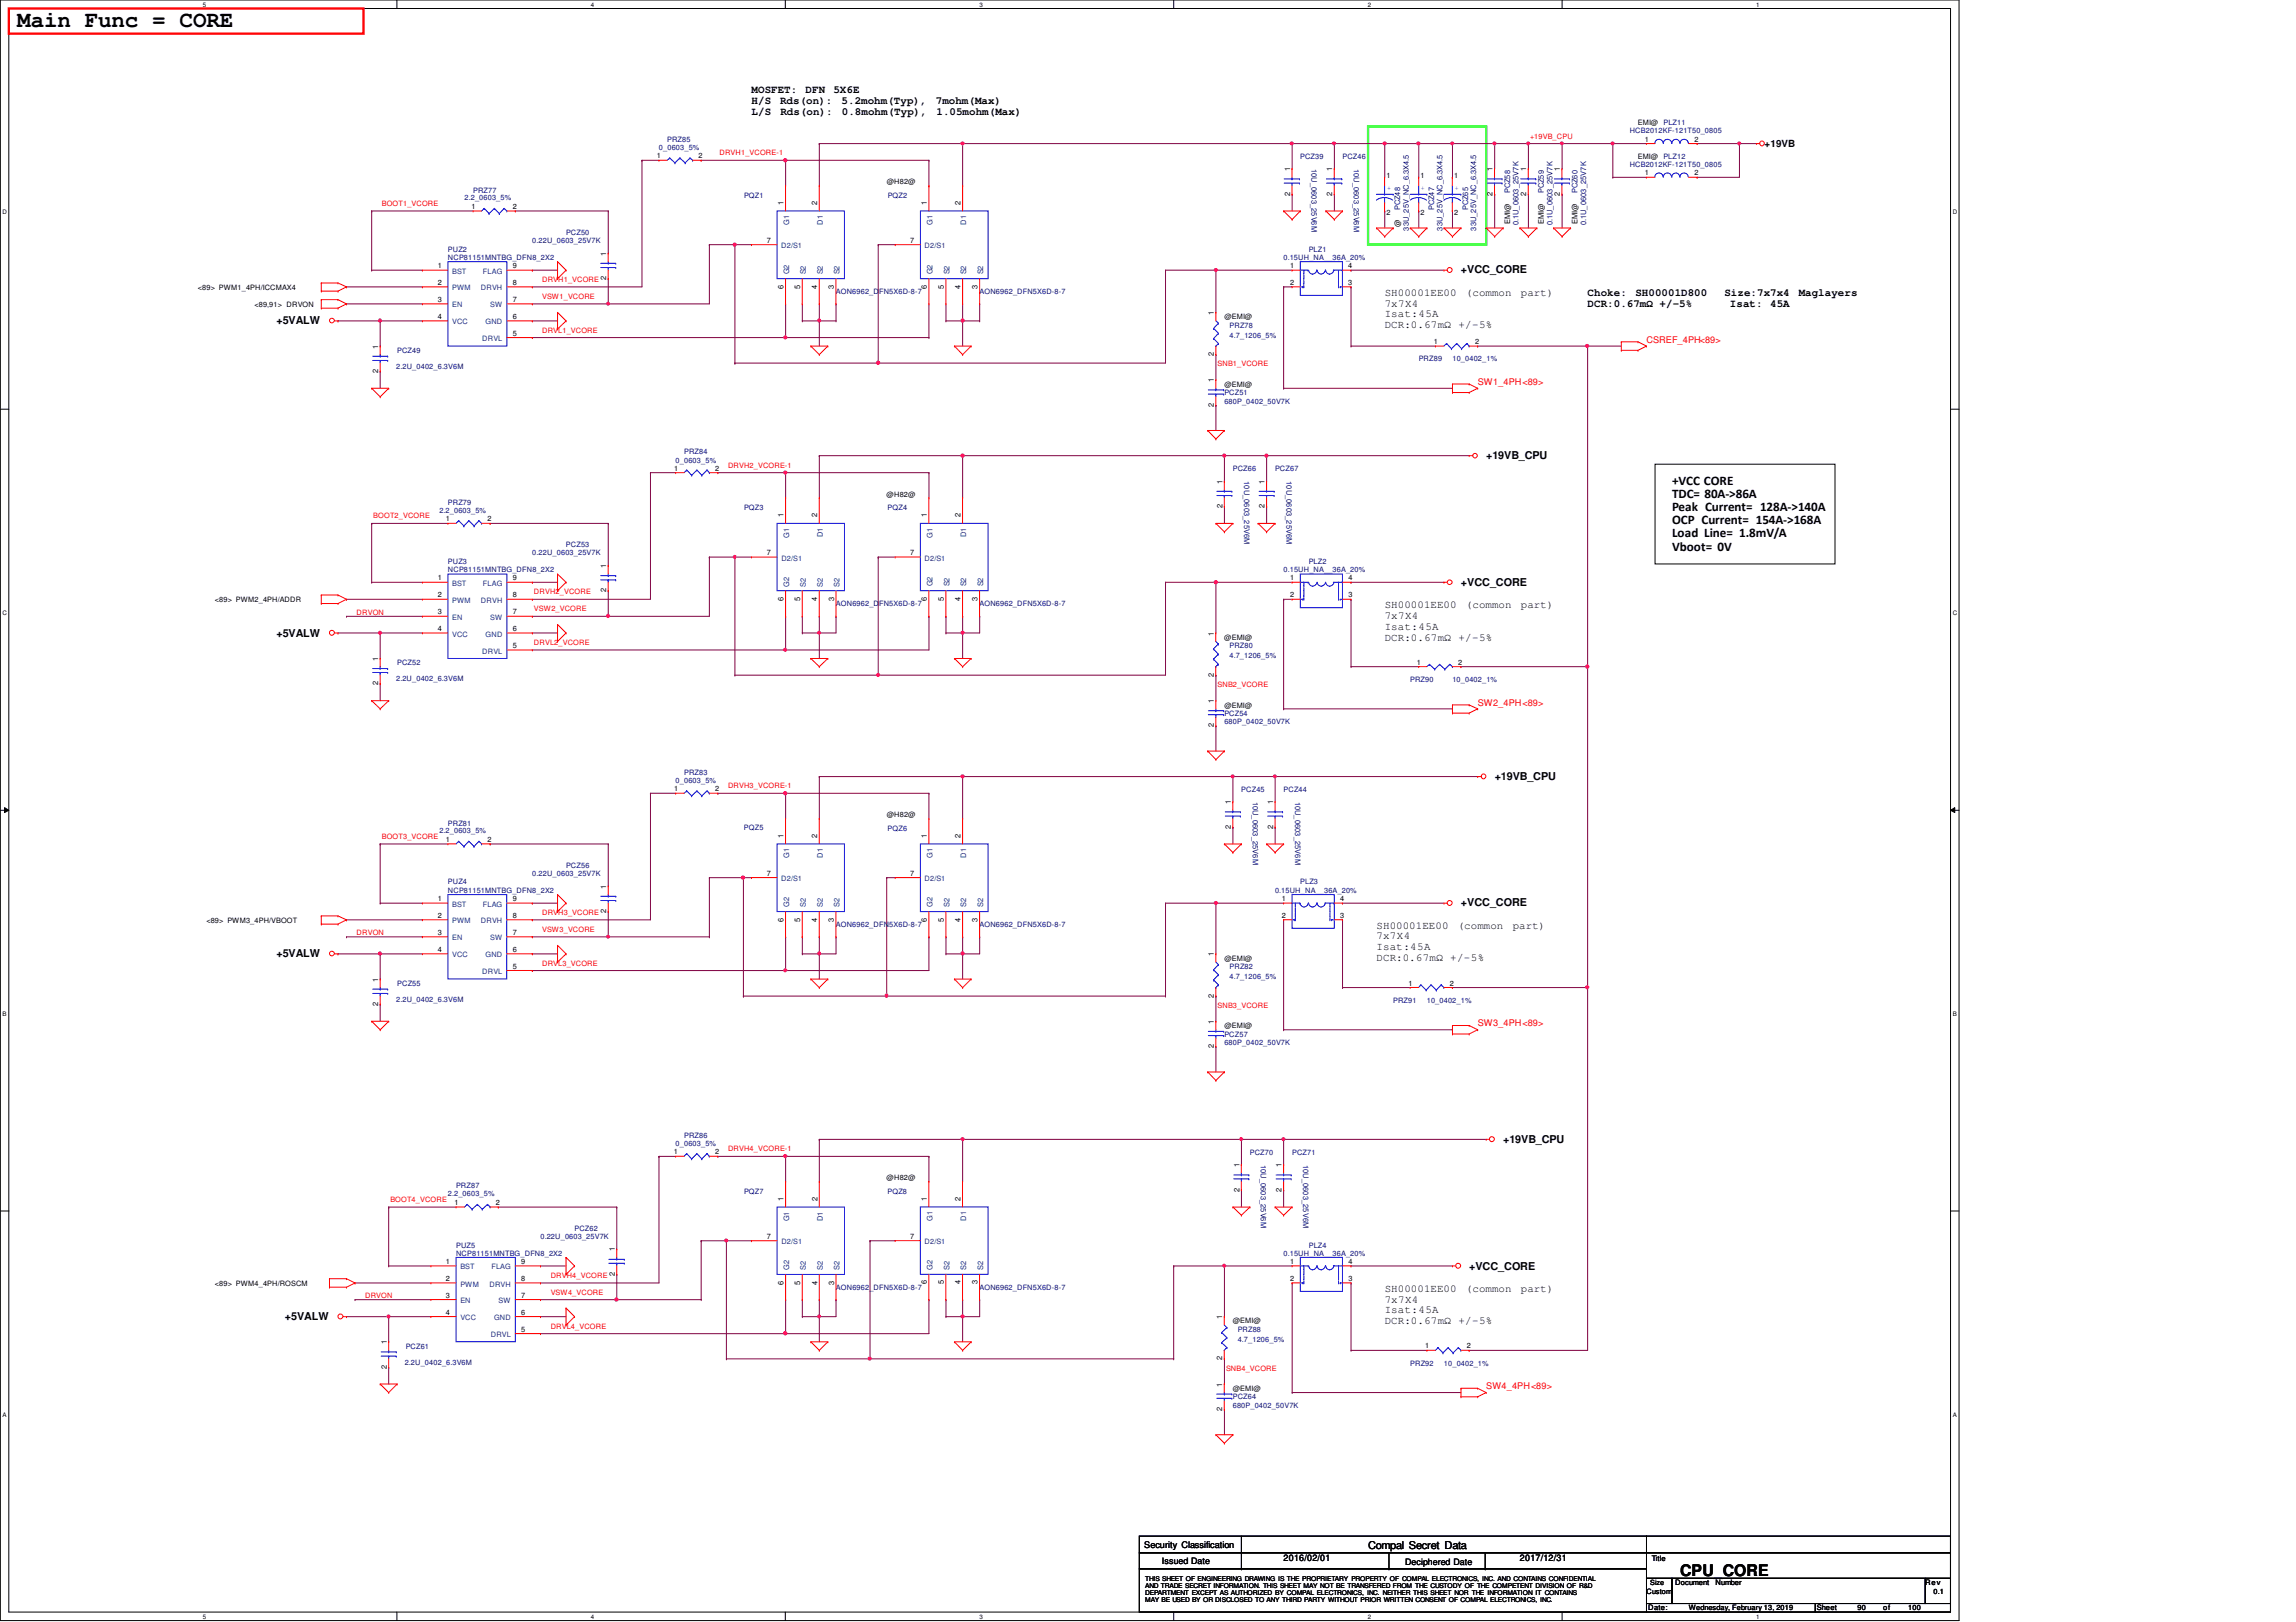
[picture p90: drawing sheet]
<svg xmlns="http://www.w3.org/2000/svg" width="297mm" height="210mm" viewBox="0 0 297 210" stroke-linecap="round" stroke-linejoin="round" font-family="sans-serif">
<defs><g id="words">
<text font-size="2.9" x="2.2" y="3.5">Main Func = CORE</text>
<text font-size="2.1" x="217.4" y="204">CPU_CORE</text>
<g font-size="1.7">
<text x="216.3" y="62.8">+VCC CORE</text>
<text x="216.3" y="64.5">TDC= 80A-&gt;86A</text>
<text x="216.3" y="66.2">Peak Current= 128A-&gt;140A</text>
<text x="216.3" y="67.9">OCP Current= 154A-&gt;168A</text>
<text x="216.3" y="69.6">Load Line= 1.8mV/A</text>
<text x="216.3" y="71.2">Vboot= 0V</text>
</g>
<g font-size="1.4">
<text x="97.2" y="12.1">MOSFET:</text>
<text x="97.2" y="13.5">H/S</text>
<text x="97.2" y="14.9">L/S</text>
<text x="100.9" y="13.5">Rds(on):</text>
<text x="101" y="14.9">Rds(on):</text>
<text x="104.2" y="12.1">DFN</text>
<text x="107.8" y="12.1">5X6E</text>
<text x="108.9" y="13.5">5.2mohm(Typ),</text>
<text x="108.9" y="14.9">0.8mohm(Typ),</text>
<text x="121.1" y="13.5">7mohm(Max)</text>
<text x="121.2" y="14.9">1.05mohm(Max)</text>
<text x="189" y="35.4">+VCC_CORE</text>
<text x="35.8" y="42">+5VALW</text>
<text x="179.1" y="38.3">SH00001EE00</text>
<text x="179.1" y="39.7">7x7X4</text>
<text x="179.1" y="41.1">Isat:45A</text>
<text x="189.6" y="38.3">(common</text>
<text x="196.8" y="38.3">part)</text>
<text x="205.4" y="38.3">Choke:</text>
<text x="205.4" y="39.7">DCR:0.67mΩ +/-5%</text>
<text x="211.6" y="38.3">SH00001D800</text>
<text x="223.1" y="38.3">Size:7x7x4</text>
<text x="223.8" y="39.7">Isat:</text>
<text x="229" y="39.7">45A</text>
<text x="232.7" y="38.3">Maglayers</text>
<text x="179.1" y="42.5">DCR:0.67mΩ +/-5%</text>
<text x="192.3" y="59.4">+19VB_CPU</text>
<text x="189" y="75.8">+VCC_CORE</text>
<text x="35.8" y="82.4">+5VALW</text>
<text x="179.2" y="78.7">SH00001EE00</text>
<text x="179.2" y="80.1">7x7X4</text>
<text x="179.2" y="81.5">Isat:45A</text>
<text x="179.2" y="82.9">DCR:0.67mΩ +/-5%</text>
<text x="189.6" y="78.7">(common</text>
<text x="196.8" y="78.7">part)</text>
<text x="193.4" y="100.9">+19VB_CPU</text>
<text x="189" y="117.3">+VCC_CORE</text>
<text x="35.8" y="123.9">+5VALW</text>
<text x="178.1" y="120.2">SH00001EE00</text>
<text x="178.1" y="121.6">7x7X4</text>
<text x="178.1" y="123">Isat:45A</text>
<text x="178.1" y="124.4">DCR:0.67mΩ +/-5%</text>
<text x="188.6" y="120.2">(common</text>
<text x="195.7" y="120.2">part)</text>
<text x="194.5" y="147.9">+19VB_CPU</text>
<text x="179.1" y="167.2">SH00001EE00</text>
<text x="189.6" y="167.2">(common</text>
<text x="190.1" y="164.3">+VCC_CORE</text>
<text x="196.8" y="167.2">part)</text>
<text x="36.9" y="170.8">+5VALW</text>
<text x="179.1" y="168.6">7x7X4</text>
<text x="179.1" y="170">Isat:45A</text>
<text x="179.1" y="171.4">DCR:0.67mΩ +/-5%</text>
<text x="177" y="200.4">Compal Secret Data</text>
</g>
<text font-size="1.3" x="228.3" y="19">+19VB</text>
<g font-size="1.2" fill="#f00">
<text x="213" y="44.4">CSREF_4PH&lt;89&gt;</text>
<text x="191.2" y="49.8">SW1_4PH&lt;89&gt;</text>
<text x="191.2" y="91.3">SW2_4PH&lt;89&gt;</text>
<text x="191.2" y="132.8">SW3_4PH&lt;89&gt;</text>
<text x="192.3" y="179.8">SW4_4PH&lt;89&gt;</text>
</g>
<g font-size="1.2">
<text x="148" y="200.3">Security Classification</text>
<text x="166.1" y="202.1">2016/02/01</text>
<text x="196.6" y="202.1">2017/12/31</text>
</g>
<g font-size="1.1">
<text x="150.3" y="202.4">Issued Date</text>
<text x="181.8" y="202.5">Deciphered Date</text>
</g>
<g font-size="1">
<text x="166.9" y="22.2" transform="rotate(-90 166.9 22.2)">1</text>
<text x="172.4" y="22.2" transform="rotate(-90 172.4 22.2)">1</text>
<text x="193.1" y="22.2" transform="rotate(-90 193.1 22.2)">1</text>
<text x="197.5" y="22.2" transform="rotate(-90 197.5 22.2)">1</text>
<text x="201.8" y="22.2" transform="rotate(-90 201.8 22.2)">1</text>
<text x="101.4" y="26.5" transform="rotate(-90 101.4 26.5)">1</text>
<text x="105.7" y="26.5" transform="rotate(-90 105.7 26.5)">2</text>
<text x="119.9" y="26.5" transform="rotate(-90 119.9 26.5)">1</text>
<text x="124.3" y="26.5" transform="rotate(-90 124.3 26.5)">2</text>
<text x="166.9" y="25.4" transform="rotate(-90 166.9 25.4)">2</text>
<text x="172.4" y="25.4" transform="rotate(-90 172.4 25.4)">2</text>
<text x="181.2" y="29.4" transform="rotate(-90 181.2 29.4)">@</text>
<text x="193.1" y="25.4" transform="rotate(-90 193.1 25.4)">2</text>
<text x="195.4" y="29" transform="rotate(-90 195.4 29)">EMI@</text>
<text x="197.5" y="25.4" transform="rotate(-90 197.5 25.4)">2</text>
<text x="199.7" y="29" transform="rotate(-90 199.7 29)">EMI@</text>
<text x="201.8" y="25.4" transform="rotate(-90 201.8 25.4)">2</text>
<text x="204.1" y="29" transform="rotate(-90 204.1 29)">EMI@</text>
<text x="78.4" y="33.1" transform="rotate(-90 78.4 33.1)">1</text>
<text x="78.4" y="36.3" transform="rotate(-90 78.4 36.3)">2</text>
<text x="101.4" y="37.4" transform="rotate(-90 101.4 37.4)">6</text>
<text x="103.5" y="37.4" transform="rotate(-90 103.5 37.4)">5</text>
<text x="105.7" y="37.4" transform="rotate(-90 105.7 37.4)">4</text>
<text x="107.9" y="37.4" transform="rotate(-90 107.9 37.4)">3</text>
<text x="119.9" y="37.4" transform="rotate(-90 119.9 37.4)">6</text>
<text x="122.1" y="37.4" transform="rotate(-90 122.1 37.4)">5</text>
<text x="124.3" y="37.4" transform="rotate(-90 124.3 37.4)">4</text>
<text x="126.5" y="37.4" transform="rotate(-90 126.5 37.4)">3</text>
<text x="157" y="40.8" transform="rotate(-90 157 40.8)">1</text>
<text x="48.9" y="45.1" transform="rotate(-90 48.9 45.1)">1</text>
<text x="157" y="46.1" transform="rotate(-90 157 46.1)">2</text>
<text x="48.9" y="48.3" transform="rotate(-90 48.9 48.3)">2</text>
<text x="157" y="52.7" transform="rotate(-90 157 52.7)">2</text>
<text x="157" y="49.5" transform="rotate(-90 157 49.5)">1</text>
<text x="158.1" y="65.7" transform="rotate(-90 158.1 65.7)">2</text>
<text x="158.1" y="62.6" transform="rotate(-90 158.1 62.6)">1</text>
<text x="163.6" y="65.7" transform="rotate(-90 163.6 65.7)">2</text>
<text x="163.6" y="62.6" transform="rotate(-90 163.6 62.6)">1</text>
<text x="101.4" y="67" transform="rotate(-90 101.4 67)">1</text>
<text x="105.7" y="67" transform="rotate(-90 105.7 67)">2</text>
<text x="119.9" y="67" transform="rotate(-90 119.9 67)">1</text>
<text x="124.3" y="67" transform="rotate(-90 124.3 67)">2</text>
<text x="78.4" y="76.7" transform="rotate(-90 78.4 76.7)">2</text>
<text x="78.4" y="73.5" transform="rotate(-90 78.4 73.5)">1</text>
<text x="101.4" y="77.8" transform="rotate(-90 101.4 77.8)">6</text>
<text x="103.5" y="77.8" transform="rotate(-90 103.5 77.8)">5</text>
<text x="105.7" y="77.8" transform="rotate(-90 105.7 77.8)">4</text>
<text x="107.9" y="77.8" transform="rotate(-90 107.9 77.8)">3</text>
<text x="119.9" y="77.8" transform="rotate(-90 119.9 77.8)">6</text>
<text x="122.1" y="77.8" transform="rotate(-90 122.1 77.8)">5</text>
<text x="124.3" y="77.8" transform="rotate(-90 124.3 77.8)">4</text>
<text x="126.5" y="77.8" transform="rotate(-90 126.5 77.8)">3</text>
<text x="157" y="82.2" transform="rotate(-90 157 82.2)">1</text>
<text x="48.9" y="88.7" transform="rotate(-90 48.9 88.7)">2</text>
<text x="48.9" y="85.5" transform="rotate(-90 48.9 85.5)">1</text>
<text x="157" y="87.6" transform="rotate(-90 157 87.6)">2</text>
<text x="157" y="94.1" transform="rotate(-90 157 94.1)">2</text>
<text x="157" y="91" transform="rotate(-90 157 91)">1</text>
<text x="159.2" y="107.3" transform="rotate(-90 159.2 107.3)">2</text>
<text x="159.2" y="104.1" transform="rotate(-90 159.2 104.1)">1</text>
<text x="164.7" y="107.3" transform="rotate(-90 164.7 107.3)">2</text>
<text x="164.7" y="104.1" transform="rotate(-90 164.7 104.1)">1</text>
<text x="101.4" y="108.4" transform="rotate(-90 101.4 108.4)">1</text>
<text x="105.7" y="108.4" transform="rotate(-90 105.7 108.4)">2</text>
<text x="119.9" y="108.5" transform="rotate(-90 119.9 108.5)">1</text>
<text x="124.3" y="108.5" transform="rotate(-90 124.3 108.5)">2</text>
<text x="78.4" y="118.2" transform="rotate(-90 78.4 118.2)">2</text>
<text x="78.4" y="115" transform="rotate(-90 78.4 115)">1</text>
<text x="101.4" y="119.3" transform="rotate(-90 101.4 119.3)">6</text>
<text x="103.5" y="119.3" transform="rotate(-90 103.5 119.3)">5</text>
<text x="105.7" y="119.3" transform="rotate(-90 105.7 119.3)">4</text>
<text x="107.9" y="119.3" transform="rotate(-90 107.9 119.3)">3</text>
<text x="119.9" y="119.3" transform="rotate(-90 119.9 119.3)">6</text>
<text x="122.1" y="119.3" transform="rotate(-90 122.1 119.3)">5</text>
<text x="124.3" y="119.3" transform="rotate(-90 124.3 119.3)">4</text>
<text x="126.5" y="119.3" transform="rotate(-90 126.5 119.3)">3</text>
<text x="157" y="123.7" transform="rotate(-90 157 123.7)">1</text>
<text x="48.9" y="130.2" transform="rotate(-90 48.9 130.2)">2</text>
<text x="48.9" y="127" transform="rotate(-90 48.9 127)">1</text>
<text x="157" y="129.1" transform="rotate(-90 157 129.1)">2</text>
<text x="157" y="135.7" transform="rotate(-90 157 135.7)">2</text>
<text x="157" y="132.5" transform="rotate(-90 157 132.5)">1</text>
<text x="101.4" y="155.4" transform="rotate(-90 101.4 155.4)">1</text>
<text x="105.7" y="155.4" transform="rotate(-90 105.7 155.4)">2</text>
<text x="119.9" y="155.4" transform="rotate(-90 119.9 155.4)">1</text>
<text x="124.3" y="155.4" transform="rotate(-90 124.3 155.4)">2</text>
<text x="160.3" y="154.2" transform="rotate(-90 160.3 154.2)">2</text>
<text x="160.3" y="151" transform="rotate(-90 160.3 151)">1</text>
<text x="165.8" y="154.2" transform="rotate(-90 165.8 154.2)">2</text>
<text x="165.8" y="151" transform="rotate(-90 165.8 151)">1</text>
<text x="79.5" y="162" transform="rotate(-90 79.5 162)">1</text>
<text x="79.5" y="165.1" transform="rotate(-90 79.5 165.1)">2</text>
<text x="101.4" y="166.2" transform="rotate(-90 101.4 166.2)">6</text>
<text x="103.5" y="166.2" transform="rotate(-90 103.5 166.2)">5</text>
<text x="105.7" y="166.2" transform="rotate(-90 105.7 166.2)">4</text>
<text x="107.9" y="166.2" transform="rotate(-90 107.9 166.2)">3</text>
<text x="119.9" y="166.2" transform="rotate(-90 119.9 166.2)">6</text>
<text x="122.1" y="166.2" transform="rotate(-90 122.1 166.2)">5</text>
<text x="124.3" y="166.2" transform="rotate(-90 124.3 166.2)">4</text>
<text x="126.5" y="166.2" transform="rotate(-90 126.5 166.2)">3</text>
<text x="50" y="174" transform="rotate(-90 50 174)">1</text>
<text x="158.1" y="170.7" transform="rotate(-90 158.1 170.7)">1</text>
<text x="50" y="177.1" transform="rotate(-90 50 177.1)">2</text>
<text x="158.1" y="176" transform="rotate(-90 158.1 176)">2</text>
<text x="158.1" y="179.4" transform="rotate(-90 158.1 179.4)">1</text>
<text x="158.1" y="182.6" transform="rotate(-90 158.1 182.6)">2</text>
<text x="213.7" y="202">Title</text>
<text x="213.2" y="208.4">Date:</text>
<text x="216.7" y="205.1">Document</text>
<text x="221.9" y="205.1">Number</text>
<text x="235.1" y="208.4">Sheet</text>
<text x="243.6" y="208.4">of</text>
<text x="249.1" y="205.1">Rev</text>
</g>
<g font-size="1" fill="#000080">
<text x="169.7" y="21.8" transform="rotate(90 169.7 21.8)">10U_0603_25V6M</text>
<text x="175.2" y="21.8" transform="rotate(90 175.2 21.8)">10U_0603_25V6M</text>
<text x="181.2" y="27.2" transform="rotate(-90 181.2 27.2)">PCZ48</text>
<text x="182.3" y="29.8" transform="rotate(-90 182.3 29.8)">33U_25V_NC_6.3X4.5</text>
<text x="185.5" y="27.2" transform="rotate(-90 185.5 27.2)">PCZ47</text>
<text x="186.6" y="29.8" transform="rotate(-90 186.6 29.8)">33U_25V_NC_6.3X4.5</text>
<text x="189.9" y="27.2" transform="rotate(-90 189.9 27.2)">PCZ65</text>
<text x="191" y="29.8" transform="rotate(-90 191 29.8)">33U_25V_NC_6.3X4.5</text>
<text x="195.4" y="25" transform="rotate(-90 195.4 25)">PCZ58</text>
<text x="196.4" y="29.2" transform="rotate(-90 196.4 29.2)">0.1U_0603_25V7K</text>
<text x="199.7" y="25" transform="rotate(-90 199.7 25)">PCZ59</text>
<text x="200.8" y="29.2" transform="rotate(-90 200.8 29.2)">0.1U_0603_25V7K</text>
<text x="204.1" y="25" transform="rotate(-90 204.1 25)">PCZ60</text>
<text x="205.2" y="29.2" transform="rotate(-90 205.2 29.2)">0.1U_0603_25V7K</text>
<text x="161" y="62.3" transform="rotate(90 161 62.3)">10U_0603_25V6M</text>
<text x="166.4" y="62.3" transform="rotate(90 166.4 62.3)">10U_0603_25V6M</text>
<text x="162.1" y="103.7" transform="rotate(90 162.1 103.7)">10U_0603_25V6M</text>
<text x="167.5" y="103.8" transform="rotate(90 167.5 103.8)">10U_0603_25V6M</text>
<text x="163.1" y="150.7" transform="rotate(90 163.1 150.7)">10U_0603_25V6M</text>
<text x="168.6" y="150.7" transform="rotate(90 168.6 150.7)">10U_0603_25V6M</text>
</g>
<g font-size="1" fill="#004080">
<text x="102.1" y="29.2" transform="rotate(-90 102.1 29.2)">G1</text>
<text x="106.5" y="29.1" transform="rotate(-90 106.5 29.1)">D1</text>
<text x="120.6" y="29.2" transform="rotate(-90 120.6 29.2)">G1</text>
<text x="125" y="29.1" transform="rotate(-90 125 29.1)">D1</text>
<text x="102.1" y="35.5" transform="rotate(-90 102.1 35.5)">G2</text>
<text x="104.3" y="35.5" transform="rotate(-90 104.3 35.5)">S2</text>
<text x="106.5" y="35.5" transform="rotate(-90 106.5 35.5)">S2</text>
<text x="108.6" y="35.5" transform="rotate(-90 108.6 35.5)">S2</text>
<text x="120.6" y="35.5" transform="rotate(-90 120.6 35.5)">G2</text>
<text x="122.8" y="35.5" transform="rotate(-90 122.8 35.5)">S2</text>
<text x="125" y="35.5" transform="rotate(-90 125 35.5)">S2</text>
<text x="127.2" y="35.5" transform="rotate(-90 127.2 35.5)">S2</text>
<text x="102.1" y="69.6" transform="rotate(-90 102.1 69.6)">G1</text>
<text x="106.5" y="69.5" transform="rotate(-90 106.5 69.5)">D1</text>
<text x="120.6" y="69.6" transform="rotate(-90 120.6 69.6)">G1</text>
<text x="125" y="69.5" transform="rotate(-90 125 69.5)">D1</text>
<text x="102.1" y="75.9" transform="rotate(-90 102.1 75.9)">G2</text>
<text x="104.3" y="75.9" transform="rotate(-90 104.3 75.9)">S2</text>
<text x="106.5" y="75.9" transform="rotate(-90 106.5 75.9)">S2</text>
<text x="108.6" y="75.9" transform="rotate(-90 108.6 75.9)">S2</text>
<text x="120.6" y="75.9" transform="rotate(-90 120.6 75.9)">G2</text>
<text x="122.8" y="75.9" transform="rotate(-90 122.8 75.9)">S2</text>
<text x="125" y="75.9" transform="rotate(-90 125 75.9)">S2</text>
<text x="127.2" y="75.9" transform="rotate(-90 127.2 75.9)">S2</text>
<text x="102.1" y="111.1" transform="rotate(-90 102.1 111.1)">G1</text>
<text x="106.5" y="111" transform="rotate(-90 106.5 111)">D1</text>
<text x="120.6" y="111.1" transform="rotate(-90 120.6 111.1)">G1</text>
<text x="125" y="111" transform="rotate(-90 125 111)">D1</text>
<text x="102.1" y="117.4" transform="rotate(-90 102.1 117.4)">G2</text>
<text x="104.3" y="117.4" transform="rotate(-90 104.3 117.4)">S2</text>
<text x="106.5" y="117.4" transform="rotate(-90 106.5 117.4)">S2</text>
<text x="108.6" y="117.4" transform="rotate(-90 108.6 117.4)">S2</text>
<text x="120.6" y="117.4" transform="rotate(-90 120.6 117.4)">G2</text>
<text x="122.8" y="117.4" transform="rotate(-90 122.8 117.4)">S2</text>
<text x="125" y="117.4" transform="rotate(-90 125 117.4)">S2</text>
<text x="127.2" y="117.4" transform="rotate(-90 127.2 117.4)">S2</text>
<text x="102.1" y="158.1" transform="rotate(-90 102.1 158.1)">G1</text>
<text x="106.5" y="158" transform="rotate(-90 106.5 158)">D1</text>
<text x="120.6" y="158.1" transform="rotate(-90 120.6 158.1)">G1</text>
<text x="125" y="158" transform="rotate(-90 125 158)">D1</text>
<text x="102.1" y="164.4" transform="rotate(-90 102.1 164.4)">G2</text>
<text x="104.3" y="164.4" transform="rotate(-90 104.3 164.4)">S2</text>
<text x="106.5" y="164.4" transform="rotate(-90 106.5 164.4)">S2</text>
<text x="108.6" y="164.4" transform="rotate(-90 108.6 164.4)">S2</text>
<text x="120.6" y="164.4" transform="rotate(-90 120.6 164.4)">G2</text>
<text x="122.8" y="164.4" transform="rotate(-90 122.8 164.4)">S2</text>
<text x="125" y="164.4" transform="rotate(-90 125 164.4)">S2</text>
<text x="127.2" y="164.4" transform="rotate(-90 127.2 164.4)">S2</text>
</g>
<g font-size=".9" fill="#f00">
<text x="197.9" y="17.9">+19VB_CPU</text>
<text x="93.1" y="20.1">DRVH1_VCORE-1</text>
<text x="49.4" y="26.7">BOOT1_VCORE</text>
<text x="70.1" y="36.5">DRVH1_VCORE</text>
<text x="70.1" y="38.7">VSW1_VCORE</text>
<text x="70.1" y="43.1">DRVL1_VCORE</text>
<text x="157.5" y="47.4">SNB1_VCORE</text>
<text x="94.2" y="60.5">DRVH2_VCORE-1</text>
<text x="48.3" y="67.1">BOOT2_VCORE</text>
<text x="69.1" y="76.9">DRVH2_VCORE</text>
<text x="46.1" y="79.5">DRVON</text>
<text x="69.1" y="79.1">VSW2_VCORE</text>
<text x="69.1" y="83.5">DRVL2_VCORE</text>
<text x="157.5" y="88.9">SNB2_VCORE</text>
<text x="94.2" y="102">DRVH3_VCORE-1</text>
<text x="49.4" y="108.6">BOOT3_VCORE</text>
<text x="70.1" y="118.4">DRVH3_VCORE</text>
<text x="46.1" y="121">DRVON</text>
<text x="70.1" y="120.6">VSW3_VCORE</text>
<text x="70.1" y="125">DRVL3_VCORE</text>
<text x="157.5" y="130.4">SNB3_VCORE</text>
<text x="94.2" y="149">DRVH4_VCORE-1</text>
<text x="50.5" y="155.6">BOOT4_VCORE</text>
<text x="47.2" y="168">DRVON</text>
<text x="71.2" y="167.6">VSW4_VCORE</text>
<text x="71.2" y="165.4">DRVH4_VCORE</text>
<text x="71.2" y="172">DRVL4_VCORE</text>
<text x="158.6" y="177.4">SNB4_VCORE</text>
</g>
<g font-size=".9" fill="#000080">
<text x="210.8" y="17.3">HCB2012KF-121T50_0805</text>
<text x="85.2" y="19.5">0_0603_5%</text>
<text x="86.3" y="18.4">PRZ85</text>
<text x="168.2" y="20.6">PCZ39</text>
<text x="173.7" y="20.6">PCZ46</text>
<text x="210.8" y="21.6">HCB2012KF-121T50_0805</text>
<text x="60.1" y="25.9">2.2_0603_5%</text>
<text x="61.2" y="24.9">PRZ77</text>
<text x="96.3" y="25.6">PQZ1</text>
<text x="114.8" y="25.6">PQZ2</text>
<text x="57.9" y="32.6">PUZ2</text>
<text x="57.9" y="33.7">NCP81151MNTBG_DFN8_2X2</text>
<text x="68.9" y="31.5">0.22U_0603_25V7K</text>
<text x="73.2" y="30.4">PCZ50</text>
<text x="166.1" y="33.7">0.15UH_NA__36A_20%</text>
<text x="169.3" y="32.6">PLZ1</text>
<text x="108.1" y="38">AON6962_DFN5X6D-8-7</text>
<text x="126.7" y="38">AON6962_DFN5X6D-8-7</text>
<text x="51.3" y="47.7">2.2U_0402_6.3V6M</text>
<text x="51.4" y="45.7">PCZ49</text>
<text x="159.1" y="42.4">PRZ78</text>
<text x="159.1" y="43.7">4.7_1206_5%</text>
<text x="183.5" y="46.8">PRZ89</text>
<text x="187.9" y="46.8">10_0402_1%</text>
<text x="158.4" y="51.1">PCZ51</text>
<text x="158.4" y="52.2">680P_0402_50V7K</text>
<text x="87.4" y="59.9">0_0603_5%</text>
<text x="88.5" y="58.8">PRZ84</text>
<text x="57.9" y="65.3">PRZ79</text>
<text x="96.3" y="66">PQZ3</text>
<text x="114.8" y="66">PQZ4</text>
<text x="159.5" y="61">PCZ66</text>
<text x="165" y="61">PCZ67</text>
<text x="56.8" y="66.3">2.2_0603_5%</text>
<text x="68.9" y="71.9">0.22U_0603_25V7K</text>
<text x="73.2" y="70.8">PCZ53</text>
<text x="57.9" y="73">PUZ3</text>
<text x="57.9" y="74.1">NCP81151MNTBG_DFN8_2X2</text>
<text x="166.1" y="74.1">0.15UH_NA__36A_20%</text>
<text x="169.3" y="73">PLZ2</text>
<text x="108.2" y="78.4">AON6962_DFN5X6D-8-7</text>
<text x="126.7" y="78.4">AON6962_DFN5X6D-8-7</text>
<text x="159.1" y="83.9">PRZ80</text>
<text x="51.3" y="88.2">2.2U_0402_6.3V6M</text>
<text x="51.4" y="86.1">PCZ52</text>
<text x="159.1" y="85.2">4.7_1206_5%</text>
<text x="182.4" y="88.3">PRZ90</text>
<text x="187.9" y="88.3">10_0402_1%</text>
<text x="158.4" y="92.6">PCZ54</text>
<text x="158.4" y="93.7">680P_0402_50V7K</text>
<text x="87.4" y="101.4">0_0603_5%</text>
<text x="88.5" y="100.3">PRZ83</text>
<text x="56.8" y="107.8">2.2_0603_5%</text>
<text x="57.9" y="106.8">PRZ81</text>
<text x="96.3" y="107.5">PQZ5</text>
<text x="114.8" y="107.5">PQZ6</text>
<text x="160.6" y="102.5">PCZ45</text>
<text x="166.1" y="102.5">PCZ44</text>
<text x="68.9" y="113.4">0.22U_0603_25V7K</text>
<text x="73.2" y="112.3">PCZ56</text>
<text x="57.9" y="114.5">PUZ4</text>
<text x="57.9" y="115.6">NCP81151MNTBG_DFN8_2X2</text>
<text x="108.1" y="119.9">AON6962_DFN5X6D-8-7</text>
<text x="126.7" y="119.9">AON6962_DFN5X6D-8-7</text>
<text x="165" y="115.6">0.15UH_NA__36A_20%</text>
<text x="168.2" y="114.5">PLZ3</text>
<text x="159.1" y="125.4">PRZ82</text>
<text x="51.3" y="129.7">2.2U_0402_6.3V6M</text>
<text x="51.4" y="127.6">PCZ55</text>
<text x="159.1" y="126.7">4.7_1206_5%</text>
<text x="180.2" y="129.8">PRZ91</text>
<text x="184.6" y="129.8">10_0402_1%</text>
<text x="158.4" y="134.1">PCZ57</text>
<text x="158.4" y="135.2">680P_0402_50V7K</text>
<text x="87.4" y="148.3">0_0603_5%</text>
<text x="88.5" y="147.2">PRZ86</text>
<text x="161.7" y="149.4">PCZ70</text>
<text x="167.2" y="149.4">PCZ71</text>
<text x="57.9" y="154.8">2.2_0603_5%</text>
<text x="59" y="153.8">PRZ87</text>
<text x="96.3" y="154.5">PQZ7</text>
<text x="114.8" y="154.5">PQZ8</text>
<text x="59" y="161.4">PUZ5</text>
<text x="69.9" y="160.3">0.22U_0603_25V7K</text>
<text x="74.3" y="159.2">PCZ62</text>
<text x="169.3" y="161.4">PLZ4</text>
<text x="59" y="162.5">NCP81151MNTBG_DFN8_2X2</text>
<text x="108.2" y="166.9">AON6962_DFN5X6D-8-7</text>
<text x="126.7" y="166.9">AON6962_DFN5X6D-8-7</text>
<text x="166.1" y="162.5">0.15UH_NA__36A_20%</text>
<text x="160.1" y="172.4">PRZ88</text>
<text x="160.1" y="173.7">4.7_1206_5%</text>
<text x="52.4" y="176.6">2.2U_0402_6.3V6M</text>
<text x="52.5" y="174.5">PCZ61</text>
<text x="182.4" y="176.7">PRZ92</text>
<text x="186.8" y="176.7">10_0402_1%</text>
<text x="159.5" y="181.1">PCZ64</text>
<text x="159.5" y="182.2">680P_0402_50V7K</text>
</g>
<g font-size=".9">
<text x="211.9" y="16.2">EMI@ PLZ11</text>
<text x="85" y="20.5">1</text>
<text x="90.4" y="20.5">2</text>
<text x="114.7" y="23.8">@H82@</text>
<text x="179.4" y="23.1">1</text>
<text x="183.8" y="23.1">1</text>
<text x="188.1" y="23.1">1</text>
<text x="211.9" y="20.6">EMI@ PLZ12</text>
<text x="212.8" y="22.7">1</text>
<text x="212.8" y="18.3">1</text>
<text x="219.2" y="22.7">2</text>
<text x="219.2" y="18.3">2</text>
<text x="61" y="27">1</text>
<text x="66.3" y="27">2</text>
<text x="179.4" y="27.9">2</text>
<text x="183.8" y="27.9">2</text>
<text x="188.1" y="27.9">2</text>
<text x="56.6" y="34.7">1</text>
<text x="66.3" y="34.7">9</text>
<text x="99.2" y="31.4">7</text>
<text x="117.8" y="31.4">7</text>
<text x="166.9" y="34.7">1</text>
<text x="174.4" y="34.7">4</text>
<text x="25.6" y="37.5">&lt;89&gt; PWM1_4PH/ICCMAX4</text>
<text x="32.9" y="39.7">&lt;89,91&gt; DRVON</text>
<text x="56.6" y="41.3">4</text>
<text x="56.6" y="39.1">3</text>
<text x="56.6" y="36.9">2</text>
<text x="66.3" y="41.3">6</text>
<text x="66.3" y="39.1">7</text>
<text x="66.3" y="36.9">8</text>
<text x="158.4" y="41.3">@EMI@</text>
<text x="166.9" y="36.9">2</text>
<text x="174.4" y="36.9">3</text>
<text x="66.3" y="43.4">5</text>
<text x="185.5" y="44.5">1</text>
<text x="190.8" y="44.5">2</text>
<text x="158.4" y="50">@EMI@</text>
<text x="87.2" y="60.9">1</text>
<text x="92.5" y="60.9">2</text>
<text x="114.7" y="64.3">@H82@</text>
<text x="57.7" y="67.5">1</text>
<text x="63.1" y="67.5">2</text>
<text x="99.2" y="71.8">7</text>
<text x="117.8" y="71.8">7</text>
<text x="27.8" y="77.9">&lt;89&gt; PWM2_4PH/ADDR</text>
<text x="56.6" y="77.3">2</text>
<text x="56.6" y="75.1">1</text>
<text x="66.3" y="77.3">8</text>
<text x="66.3" y="75.1">9</text>
<text x="166.9" y="77.3">2</text>
<text x="166.9" y="75.1">1</text>
<text x="174.4" y="75.1">4</text>
<text x="174.4" y="77.3">3</text>
<text x="56.6" y="81.7">4</text>
<text x="56.6" y="79.5">3</text>
<text x="66.3" y="83.9">5</text>
<text x="66.3" y="81.7">6</text>
<text x="66.3" y="79.5">7</text>
<text x="158.4" y="82.8">@EMI@</text>
<text x="183.3" y="86">1</text>
<text x="188.7" y="86">2</text>
<text x="158.4" y="91.6">@EMI@</text>
<text x="87.2" y="102.4">1</text>
<text x="92.5" y="102.4">2</text>
<text x="114.7" y="105.7">@H82@</text>
<text x="57.7" y="109">1</text>
<text x="63.1" y="109">2</text>
<text x="99.2" y="113.3">7</text>
<text x="117.8" y="113.3">7</text>
<text x="26.7" y="119.4">&lt;89&gt; PWM3_4PH/VBOOT</text>
<text x="56.6" y="118.8">2</text>
<text x="56.6" y="116.6">1</text>
<text x="66.3" y="118.8">8</text>
<text x="66.3" y="116.6">9</text>
<text x="165.8" y="118.8">2</text>
<text x="165.8" y="116.6">1</text>
<text x="173.4" y="116.6">4</text>
<text x="173.4" y="118.8">3</text>
<text x="56.6" y="123.2">4</text>
<text x="56.6" y="121">3</text>
<text x="66.3" y="125.3">5</text>
<text x="66.3" y="123.2">6</text>
<text x="66.3" y="121">7</text>
<text x="158.4" y="124.3">@EMI@</text>
<text x="182.2" y="127.5">1</text>
<text x="187.6" y="127.5">2</text>
<text x="158.4" y="133">@EMI@</text>
<text x="87.2" y="149.4">1</text>
<text x="92.5" y="149.4">2</text>
<text x="58.8" y="155.9">1</text>
<text x="64.2" y="155.9">2</text>
<text x="114.7" y="152.7">@H82@</text>
<text x="99.2" y="160.3">7</text>
<text x="117.8" y="160.3">7</text>
<text x="27.8" y="166.4">&lt;89&gt; PWM4_4PH/ROSCM</text>
<text x="57.7" y="167.9">3</text>
<text x="57.7" y="165.8">2</text>
<text x="57.7" y="163.6">1</text>
<text x="67.4" y="167.9">7</text>
<text x="67.4" y="165.8">8</text>
<text x="67.4" y="163.6">9</text>
<text x="166.9" y="165.8">2</text>
<text x="166.9" y="163.6">1</text>
<text x="174.4" y="163.6">4</text>
<text x="174.4" y="165.8">3</text>
<text x="57.7" y="170.1">4</text>
<text x="67.4" y="172.3">5</text>
<text x="67.4" y="170.1">6</text>
<text x="159.5" y="171.3">@EMI@</text>
<text x="159.5" y="180">@EMI@</text>
<text x="184.4" y="174.5">1</text>
<text x="189.8" y="174.5">2</text>
<text x="213" y="206.2">Custom</text>
<text x="213.5" y="205.1">Size</text>
<text x="218.5" y="208.4">Wednesday, February 13, 2019</text>
<text x="240.3" y="208.4">90</text>
<text x="246.9" y="208.4">100</text>
<text x="250.1" y="206.2">0.1</text>
</g>
<g font-size=".9" fill="#004080">
<text x="58.5" y="35.4">BST</text>
<text x="62.5" y="35.4">FLAG</text>
<text x="101.1" y="32.1">D2/S1</text>
<text x="119.6" y="32.1">D2/S1</text>
<text x="58.5" y="42">VCC</text>
<text x="58.5" y="39.8">EN</text>
<text x="58.5" y="37.6">PWM</text>
<text x="62.2" y="37.6">DRVH</text>
<text x="62.8" y="42">GND</text>
<text x="63.4" y="39.8">SW</text>
<text x="62.4" y="44.2">DRVL</text>
<text x="58.5" y="75.8">BST</text>
<text x="62.5" y="75.8">FLAG</text>
<text x="101.1" y="72.6">D2/S1</text>
<text x="119.6" y="72.6">D2/S1</text>
<text x="58.5" y="82.4">VCC</text>
<text x="58.5" y="80.2">EN</text>
<text x="58.5" y="78">PWM</text>
<text x="62.2" y="78">DRVH</text>
<text x="62.8" y="82.4">GND</text>
<text x="63.4" y="80.2">SW</text>
<text x="62.4" y="84.6">DRVL</text>
<text x="58.5" y="119.5">PWM</text>
<text x="58.5" y="117.3">BST</text>
<text x="62.2" y="119.5">DRVH</text>
<text x="62.5" y="117.3">FLAG</text>
<text x="101.1" y="114">D2/S1</text>
<text x="119.6" y="114">D2/S1</text>
<text x="58.5" y="123.9">VCC</text>
<text x="58.5" y="121.7">EN</text>
<text x="62.8" y="123.9">GND</text>
<text x="63.4" y="121.7">SW</text>
<text x="62.4" y="126.1">DRVL</text>
<text x="101.1" y="161">D2/S1</text>
<text x="119.6" y="161">D2/S1</text>
<text x="59.6" y="166.5">PWM</text>
<text x="59.6" y="164.3">BST</text>
<text x="63.3" y="166.5">DRVH</text>
<text x="63.6" y="164.3">FLAG</text>
<text x="59.6" y="170.8">VCC</text>
<text x="59.6" y="168.6">EN</text>
<text x="63.5" y="173">DRVL</text>
<text x="63.9" y="170.8">GND</text>
<text x="64.5" y="168.6">SW</text>
</g>
<g font-size=".8">
<text x="26.2" y=".8">5</text>
<text x="76.5" y=".8">4</text>
<text x="126.7" y=".8">3</text>
<text x="176.9" y=".8">2</text>
<text x="227.2" y=".8">1</text>
<text x=".3" y="27.7">D</text>
<text x="252.6" y="27.7">D</text>
<text x=".3" y="79.6">C</text>
<text x="252.6" y="79.6">C</text>
<text x=".3" y="131.5">B</text>
<text x="252.6" y="131.5">B</text>
<text x=".3" y="183.3">A</text>
<text x="252.6" y="183.3">A</text>
<text x="26.2" y="209.5">5</text>
<text x="76.5" y="209.5">4</text>
<text x="126.7" y="209.5">3</text>
<text x="148.2" y="204.6">THIS SHEET OF ENGINEERING DRAWING IS THE PROPRIETARY PROPERTY OF COMPAL ELECTRONICS, INC. AND CONTAINS CONFIDENTIAL</text>
<text x="148.2" y="205.5">AND TRADE SECRET INFORMATION. THIS SHEET MAY NOT BE TRANSFERED FROM THE CUSTODY OF THE COMPETENT DIVISION OF R&amp;D</text>
<text x="148.2" y="206.4">DEPARTMENT EXCEPT AS AUTHORIZED BY COMPAL ELECTRONICS, INC. NEITHER THIS SHEET NOR THE INFORMATION IT CONTAINS</text>
<text x="148.2" y="207.3">MAY BE USED BY OR DISCLOSED TO ANY THIRD PARTY WITHOUT PRIOR WRITTEN CONSENT OF COMPAL ELECTRONICS, INC.</text>
<text x="176.9" y="209.5">2</text>
<text x="227.2" y="209.5">1</text>
</g>
<g font-size=".8" fill="#00f">
<text x="179.5" y="24.6">+</text>
<text x="183.8" y="24.6">+</text>
<text x="188.2" y="24.6">+</text>
</g>
</g></defs>
<path d="M0 0h253.4v209.7h-253.4zM1.1 1.1h251.2v207.5h-251.2z" fill="none" stroke="#000" stroke-width=".13"/>
<g fill="#fff">
<path d="M26.2 .1h.5v.9h-.5z"/>
<path d="M26.2 208.7h.5v.9h-.5z"/>
</g>
<path d="M51.3 0v1.1M51.3 208.6v1.1" fill="none" stroke="#000" stroke-width=".13"/>
<g fill="#fff">
<path d="M76.5 .1h.4v.9h-.4z"/>
<path d="M76.5 208.7h.4v.9h-.4z"/>
</g>
<path d="M101.6 0v1.1M101.6 208.6v1.1" fill="none" stroke="#000" stroke-width=".13"/>
<g fill="#fff">
<path d="M126.7 .1h.4v.9h-.4z"/>
<path d="M126.7 208.7h.4v.9h-.4z"/>
</g>
<path d="M151.8 0v1.1M151.8 208.6v1.1" fill="none" stroke="#000" stroke-width=".13"/>
<g fill="#fff">
<path d="M176.9 .1h.5v.9h-.5z"/>
<path d="M176.9 208.7h.5v.9h-.5z"/>
</g>
<path d="M202.1 0v1.1M202.1 208.6v1.1" fill="none" stroke="#000" stroke-width=".13"/>
<g fill="#fff">
<path d="M227.2 .1h.4v.9h-.4z"/>
<path d="M227.2 208.7h.4v.9h-.4z"/>
<path d="M.3 27h.6v.9h-.6z"/>
<path d="M252.6 27h.6v.9h-.6z"/>
<path d="M.3 78.9h.6v.9h-.6z"/>
<path d="M252.6 78.9h.6v.9h-.6z"/>
</g>
<path d="M0 53h1.1M252.3 53h1.1" fill="none" stroke="#000" stroke-width=".13"/>
<g fill="#fff">
<path d="M.3 130.8h.5v.9h-.5z"/>
<path d="M252.6 130.8h.5v.9h-.5z"/>
</g>
<path d="M0 104.9h1.1M.6 104.5l.5 .4-.5 .3zM252.3 104.9l.6-.4v.7zM252.3 104.9h1.1" fill="none" stroke="#000" stroke-width=".13"/>
<path d="M.6 104.5l.5 .4-.5 .3zM252.3 104.9l.6-.4v.7z" fill="#000"/>
<g fill="#fff">
<path d="M.3 182.6h.5v.9h-.5z"/>
<path d="M252.6 182.6h.5v.9h-.5z"/>
</g>
<path d="M214.1 60.1h23.3v12.9h-23.3zM0 156.7h1.1M252.3 156.7h1.1" fill="none" stroke="#000" stroke-width=".13"/>
<path d="M1.1 1.1h45.9v3.3h-45.9z" fill="none" stroke="#f00" stroke-width=".3"/>
<path d="M177 16.4h15.3v15.3h-15.3z" fill="none" stroke="#0f0" stroke-width=".3"/>
<path d="M106 59h.1M106 59v5.4M124.5 59h.1M124.5 59v5.4M95.1 72.1h.1M95.1 72.1h2.1M95.1 72.1v15.3M113.6 72.1h.1M113.6 72.1h2.2M113.6 72.1v15.3M120.2 61.2h.1M120.2 61.2v3.2" fill="none" stroke="#800040" stroke-width=".13"/>
<path d="M94.9 71.9h.3v.3l-.2 .1-.1-.1z" fill-rule="evenodd" fill="#f0f"/>
<path d="M94.9 71.9h.3v.3l-.2 .1-.1-.1z" fill="none" stroke="#f0f" stroke-width=".13"/>
<g fill="none" stroke="#800040" stroke-width=".13">
<path d="M92.9 61.2h.1M92.9 61.2h8.7M101.6 79.8h.1M101.6 61.2h.1M101.6 61.2v3.2M101.6 79.8v4.3M103.8 79.8h.1M103.8 79.8v2.1M108.2 79.8h.1M108.2 79.8v2.1h-2.2M120.2 79.8h.1M120.2 79.8v4.3h-18.6"/>
<path d="M122.4 79.8h.1M122.4 79.8v2.1M126.7 79.8h.1M126.7 79.8v2.1h-2.2M95.1 87.4h.1M95.1 87.4h18.5M101.6 84.1h.1M106 81.9h.1M106 81.9v3.3M124.5 81.9h.1M124.5 81.9v3.3"/>
</g>
<path d="M101.4 61h.3l.1 .1-.1 .2h-.1h-.2z" fill-rule="evenodd" fill="#f0f"/>
<path d="M101.4 61h.3l.1 .1-.1 .2h-.1h-.2z" fill="none" stroke="#f0f" stroke-width=".13"/>
<path d="M113.6 87.4h.1M113.6 87.4h37.2" fill="none" stroke="#800040" stroke-width=".13"/>
<path d="M113.5 87.2h.3v.1v.2h-.2h-.1z" fill-rule="evenodd" fill="#f0f"/>
<path d="M113.5 87.2h.3v.1v.2h-.2h-.1z" fill="none" stroke="#f0f" stroke-width=".13"/>
<path d="M124.5 79.8h.1M124.5 79.8v2.1" fill="none" stroke="#800040" stroke-width=".13"/>
<path d="M124.4 81.8h.3l.1 .1-.1 .1-.2 .1-.1-.1z" fill-rule="evenodd" fill="#f0f"/>
<path d="M124.4 81.8h.3l.1 .1-.1 .1-.2 .1-.1-.1z" fill="none" stroke="#f0f" stroke-width=".13"/>
<path d="M91.8 72.1h.1M91.8 72.1h3.3M103.8 81.9h.1M103.8 81.9h2.2M122.4 81.9h.1M122.4 81.9h2.1" fill="none" stroke="#800040" stroke-width=".13"/>
<path d="M105.8 81.8h.3v.2l-.1 .1-.2-.1z" fill-rule="evenodd" fill="#f0f"/>
<path d="M105.8 81.8h.3v.2l-.1 .1-.2-.1z" fill="none" stroke="#f0f" stroke-width=".13"/>
<path d="M124.5 59h.1M124.5 59h33.9M106 79.8h.1M106 79.8v2.1" fill="none" stroke="#800040" stroke-width=".13"/>
<path d="M158.2 58.8h.3v.3l-.1 .1-.2-.1z" fill-rule="evenodd" fill="#f0f"/>
<path d="M158.2 58.8h.3v.3l-.1 .1-.2-.1z" fill="none" stroke="#f0f" stroke-width=".13"/>
<path d="M124.4 58.8h.3l.1 .2-.1 .1-.2 .1-.1-.1z" fill-rule="evenodd" fill="#f0f"/>
<path d="M124.4 58.8h.3l.1 .2-.1 .1-.2 .1-.1-.1z" fill="none" stroke="#f0f" stroke-width=".13"/>
<path d="M69.9 172.6h.1M69.9 172.6h31.7M158.4 163.8h.1M158.4 163.8v6.6M158.4 175.9h.1M158.4 175.9v3.2M158.4 182.4h.1M158.4 182.4v3.3" fill="none" stroke="#800040" stroke-width=".13"/>
<path d="M101.4 172.4h.3l.1 .1-.1 .2-.1 .1-.2-.1z" fill-rule="evenodd" fill="#f0f"/>
<path d="M101.4 172.4h.3l.1 .1-.1 .2-.1 .1-.2-.1z" fill="none" stroke="#f0f" stroke-width=".13"/>
<path d="M158.4 163.8h.1M158.4 163.8h8.8" fill="none" stroke="#800040" stroke-width=".13"/>
<path d="M158.2 163.7h.3v.2l-.1 .1-.2-.1z" fill-rule="evenodd" fill="#f0f"/>
<path d="M158.2 163.7h.3v.2l-.1 .1-.2-.1z" fill="none" stroke="#f0f" stroke-width=".13"/>
<path d="M85.3 149.6h.1M85.3 149.6h2.1M44.8 170.4h.1M44.8 170.4h5.5M45.9 166h.1M45.9 166h9.8M45.9 168.2h.1M45.9 168.2h9.8" fill="none" stroke="#800040" stroke-width=".13"/>
<path d="M50.1 170.2h.3v.3l-.2 .1-.1-.1z" fill-rule="evenodd" fill="#f0f"/>
<path d="M50.1 170.2h.3v.3l-.2 .1-.1-.1z" fill="none" stroke="#f0f" stroke-width=".13"/>
<g fill="none" stroke="#800040" stroke-width=".13">
<path d="M160.6 147.4h.1M160.6 154h.1M160.6 147.4v3.3M160.6 154v2.2M166.1 147.4h.1M166.1 147.4h26.2M50.3 170.4h.1M50.3 177h.1M50.3 170.4v3.2M50.3 177v2.1M50.3 170.4h5.4M69.9 166h.1"/>
<path d="M69.9 166h15.4M167.2 166h.1M167.2 166v14.2M174.8 163.8h.1M174.8 166h.1M174.8 163.8h13.1M174.8 166v8.8M167.2 180.2h.1M167.2 180.2h21.8"/>
</g>
<path d="M165.9 147.3h.3v.2l-.2 .1-.1-.1z" fill-rule="evenodd" fill="#f0f"/>
<path d="M165.9 147.3h.3v.2l-.2 .1-.1-.1z" fill="none" stroke="#f0f" stroke-width=".13"/>
<g fill="none" stroke="#800040" stroke-width=".13">
<path d="M50.3 156.2h.1M50.3 156.2h8.7M50.3 156.2v7.6M64.5 156.2h.1M64.5 156.2h15.3M79.8 156.2h.1M79.8 156.2v5.5M166.1 147.4h.1M166.1 154h.1M166.1 147.4v3.3M166.1 154v2.2M50.3 163.8h.1"/>
<path d="M50.3 163.8h5.4M69.9 163.8h.1M69.9 170.4h.1M69.9 163.8h3.3M69.9 170.4h3.3M69.9 168.2h.1M79.8 164.9h.1M79.8 164.9v3.3M90.7 168.2h.1M90.7 168.2h-20.8"/>
</g>
<path d="M79.6 168h.3l.1 .2-.1 .1-.1 .1-.2-.1z" fill-rule="evenodd" fill="#f0f"/>
<path d="M79.6 168h.3l.1 .2-.1 .1-.1 .1-.2-.1z" fill="none" stroke="#f0f" stroke-width=".13"/>
<path d="M106 100.5h.1M106 100.5h18.5M106 100.5v5.5M124.5 100.5h.1M124.5 100.5v5.5M85.3 149.6h.1M85.3 149.6v16.4" fill="none" stroke="#800040" stroke-width=".13"/>
<path d="M124.4 100.3h.3l.1 .2-.1 .1-.2 .1-.1-.1z" fill-rule="evenodd" fill="#f0f"/>
<path d="M124.4 100.3h.3l.1 .2-.1 .1-.2 .1-.1-.1z" fill="none" stroke="#f0f" stroke-width=".13"/>
<path d="M91.8 113.6h.1M91.8 113.6h5.4M96.2 113.6h.1M96.2 113.6v15.3M114.7 113.6h.1M114.7 113.6h1.1M114.7 113.6v15.3M120.2 102.7h.1M120.2 102.7v3.3M96.2 128.9h.1M114.7 128.9h.1" fill="none" stroke="#800040" stroke-width=".13"/>
<path d="M96 113.4h.3v.2v.1l-.2 .1-.1-.1z" fill-rule="evenodd" fill="#f0f"/>
<path d="M96 113.4h.3v.2v.1l-.2 .1-.1-.1z" fill="none" stroke="#f0f" stroke-width=".13"/>
<path d="M96.2 128.9h.1M96.2 128.9h18.5M101.6 121.2h.1M101.6 125.6h.1M101.6 121.2v4.4M120.2 121.2h.1M120.2 121.2v4.4h-18.6M122.4 121.2h.1M122.4 121.2v2.2M124.5 123.4h.1M124.5 123.4h2.2" fill="none" stroke="#800040" stroke-width=".13"/>
<path d="M124.4 123.2h.3l.1 .2-.1 .1-.2 .1-.1-.1z" fill-rule="evenodd" fill="#f0f"/>
<path d="M124.4 123.2h.3l.1 .2-.1 .1-.2 .1-.1-.1z" fill="none" stroke="#f0f" stroke-width=".13"/>
<path d="M103.8 121.2h.1M103.8 121.2v2.2M106 123.4h.1M108.2 121.2h.1M108.2 121.2v2.2h-2.2M124.5 121.2h.1M124.5 123.4h.1M124.5 121.2v5.5M126.7 121.2h.1M126.7 121.2v2.2" fill="none" stroke="#800040" stroke-width=".13"/>
<path d="M105.8 123.2h.3v.3l-.1 .1-.2-.1z" fill-rule="evenodd" fill="#f0f"/>
<path d="M105.8 123.2h.3v.3l-.1 .1-.2-.1z" fill="none" stroke="#f0f" stroke-width=".13"/>
<path d="M124.5 100.5h.1M124.5 100.5h35M106 121.2h.1M106 123.4h.1M106 121.2v5.5" fill="none" stroke="#800040" stroke-width=".13"/>
<path d="M159.3 100.3h.3v.3l-.1 .1-.2-.1z" fill-rule="evenodd" fill="#f0f"/>
<path d="M159.3 100.3h.3v.3l-.1 .1-.2-.1z" fill="none" stroke="#f0f" stroke-width=".13"/>
<path d="M101.6 102.7h.1M101.6 102.7h18.6M101.6 102.7v3.3" fill="none" stroke="#800040" stroke-width=".13"/>
<path d="M101.4 102.5h.3l.1 .2-.1 .1-.1 .1-.2-.1z" fill-rule="evenodd" fill="#f0f"/>
<path d="M101.4 102.5h.3l.1 .2-.1 .1-.1 .1-.2-.1z" fill="none" stroke="#f0f" stroke-width=".13"/>
<path d="M91.8 113.6v7.6M92.9 102.7h.1M92.9 102.7h8.7M91.8 121.2h.1M114.7 128.9h36.1M150.8 128.9h.1" fill="none" stroke="#800040" stroke-width=".13"/>
<path d="M114.6 128.7h.2v.3l-.1 .1-.1-.1z" fill-rule="evenodd" fill="#f0f"/>
<path d="M114.6 128.7h.2v.3l-.1 .1-.1-.1z" fill="none" stroke="#f0f" stroke-width=".13"/>
<path d="M106 147.4h.1M106 147.4h18.5M106 147.4v5.5M120.2 149.6h.1M120.2 149.6v3.3M124.5 147.4h.1M124.5 147.4v5.5M94 160.6h.1M94 160.6h3.2" fill="none" stroke="#800040" stroke-width=".13"/>
<path d="M93.8 160.4h.3v.3h-.2h-.1z" fill-rule="evenodd" fill="#f0f"/>
<path d="M93.8 160.4h.3v.3h-.2h-.1z" fill="none" stroke="#f0f" stroke-width=".13"/>
<g fill="none" stroke="#800040" stroke-width=".13">
<path d="M94 160.6h.1M94 175.9h.1M94 160.6v15.3M101.6 168.2h.1M101.6 172.6h.1M101.6 168.2v4.4M112.6 160.6h.1M112.6 160.6h3.2M112.6 160.6v15.3h-18.6M120.2 168.2h.1M120.2 168.2v4.4h-18.6M122.4 168.2h.1"/>
<path d="M122.4 168.2v2.2M124.5 170.4h.1M124.5 170.4v3.2M126.7 168.2h.1M126.7 168.2v2.2"/>
</g>
<path d="M124.4 170.2h.3l.1 .1-.1 .2-.2 .1-.1-.1z" fill-rule="evenodd" fill="#f0f"/>
<path d="M124.4 170.2h.3l.1 .1-.1 .2-.2 .1-.1-.1z" fill="none" stroke="#f0f" stroke-width=".13"/>
<path d="M103.8 168.2h.1M103.8 168.2v2.2M106 170.4h.1M106 170.4v3.2M108.2 168.2h.1M108.2 168.2v2.2" fill="none" stroke="#800040" stroke-width=".13"/>
<path d="M105.8 170.2h.3v.3l-.1 .1-.2-.1z" fill-rule="evenodd" fill="#f0f"/>
<path d="M105.8 170.2h.3v.3l-.1 .1-.2-.1z" fill="none" stroke="#f0f" stroke-width=".13"/>
<g fill="none" stroke="#800040" stroke-width=".13">
<path d="M174.8 44.8h.1M174.8 44.8h10.9M191.2 44.8h.1M191.2 44.8h14.2M174.8 86.3h.1M174.8 86.3h8.8M189 86.3h.1M189 86.3h16.4M173.7 127.8h.1M173.7 127.8h8.8M187.9 127.8h.1M187.9 127.8h17.5"/>
<path d="M92.9 149.6h.1M92.9 149.6h27.3M101.6 149.6h.1M101.6 149.6v3.3M90.7 160.6h.1M90.7 160.6h3.3M90.7 160.6v7.6M106 168.2h.1M106 168.2v2.2M124.5 168.2h.1M124.5 168.2v2.2M174.8 174.7h.1"/>
<path d="M174.8 174.7h9.8M190.1 174.7h.1M190.1 174.7h15.3"/>
</g>
<path d="M101.4 149.5h.3l.1 .1-.1 .1-.1 .1-.2-.1z" fill-rule="evenodd" fill="#f0f"/>
<path d="M101.4 149.5h.3l.1 .1-.1 .1-.1 .1-.2-.1z" fill="none" stroke="#f0f" stroke-width=".13"/>
<path d="M112.6 175.9h39.2M151.8 175.9h.1" fill="none" stroke="#800040" stroke-width=".13"/>
<path d="M112.4 175.7h.3v.1v.1l-.2 .1-.1-.1z" fill-rule="evenodd" fill="#f0f"/>
<path d="M112.4 175.7h.3v.1v.1l-.2 .1-.1-.1z" fill="none" stroke="#f0f" stroke-width=".13"/>
<path d="M124.5 147.4h.1M124.5 147.4h36.1M106 170.4h.1M106 170.4h2.2M124.5 170.4h.1M124.5 170.4h2.2" fill="none" stroke="#800040" stroke-width=".13"/>
<path d="M160.4 147.3h.3v.2l-.1 .1-.2-.1z" fill-rule="evenodd" fill="#f0f"/>
<path d="M160.4 147.3h.3v.2l-.1 .1-.2-.1z" fill="none" stroke="#f0f" stroke-width=".13"/>
<path d="M124.4 147.3h.3l.1 .1-.1 .1-.2 .1-.1-.1z" fill-rule="evenodd" fill="#f0f"/>
<path d="M124.4 147.3h.3l.1 .1-.1 .1-.2 .1-.1-.1z" fill="none" stroke="#f0f" stroke-width=".13"/>
<path d="M106 18.6h.1M106 18.6h18.5M113.6 47h.1M113.6 47h37.2M103.8 123.4h.1M103.8 123.4h2.2M122.4 123.4h.1M122.4 123.4h2.1M103.8 170.4h.1M103.8 170.4h2.2M122.4 170.4h.1M122.4 170.4h2.1" fill="none" stroke="#800040" stroke-width=".13"/>
<path d="M113.5 46.8h.3v.1v.2l-.2 .1-.1-.1z" fill-rule="evenodd" fill="#f0f"/>
<path d="M113.5 46.8h.3v.1v.2l-.2 .1-.1-.1z" fill="none" stroke="#f0f" stroke-width=".13"/>
<path d="M150.8 35h.1M150.8 35v12M150.8 35h6.5M205.4 44.8h.1M205.4 44.8v41.5M91.8 72.1h.1M91.8 72.1v7.7M150.8 75.4h.1M150.8 75.4v12M150.8 75.4h6.5" fill="none" stroke="#800040" stroke-width=".13"/>
<path d="M205.2 44.6h.3l.1 .1-.1 .2-.1 .1-.2-.1z" fill-rule="evenodd" fill="#f0f"/>
<path d="M205.2 44.6h.3l.1 .1-.1 .2-.1 .1-.2-.1z" fill="none" stroke="#f0f" stroke-width=".13"/>
<path d="M205.4 44.8h.1M205.4 44.8h4.4M205.4 86.3h.1M205.4 86.3v88.4M150.8 116.9h.1M150.8 116.9h6.5M150.8 116.9v12M205.4 127.8h.1M151.8 163.8h.1M151.8 163.8h6.6M151.8 163.8v12.1" fill="none" stroke="#800040" stroke-width=".13"/>
<path d="M205.2 127.6h.3l.1 .2-.1 .1-.1 .1-.2-.1z" fill-rule="evenodd" fill="#f0f"/>
<path d="M205.2 127.6h.3l.1 .2-.1 .1-.1 .1-.2-.1z" fill="none" stroke="#f0f" stroke-width=".13"/>
<path d="M205.2 86.1h.3l.1 .2-.1 .1-.1 .1-.2-.1z" fill-rule="evenodd" fill="#f0f"/>
<path d="M205.2 86.1h.3l.1 .2-.1 .1-.1 .1-.2-.1z" fill="none" stroke="#f0f" stroke-width=".13"/>
<path d="M167.2 18.6h.1M167.2 18.6h5.4M183.6 18.6h.1M183.6 18.6v4.3M179.1 27.3h.1M179.1 27.3v2.2M183.6 27.3h.1M183.6 27.3v2.2M160.6 147.4h.1M160.6 147.4h5.5" fill="none" stroke="#800040" stroke-width=".13"/>
<path d="M183.4 18.4h.2l.1 .1-.1 .2-.1 .1-.1-.1z" fill-rule="evenodd" fill="#f0f"/>
<path d="M183.4 18.4h.2l.1 .1-.1 .2-.1 .1-.1-.1z" fill="none" stroke="#f0f" stroke-width=".13"/>
<path d="M172.6 18.6h.1M172.6 18.6h6.5M183.6 18.6h.1M183.6 18.6h4.3" fill="none" stroke="#800040" stroke-width=".13"/>
<path d="M179 18.4h.3l.1 .1-.1 .2-.2 .1-.1-.1z" fill-rule="evenodd" fill="#f0f"/>
<path d="M179 18.4h.3l.1 .1-.1 .2-.2 .1-.1-.1z" fill="none" stroke="#f0f" stroke-width=".13"/>
<path d="M172.4 18.4h.3l.1 .1-.1 .2-.1 .1-.2-.1z" fill-rule="evenodd" fill="#f0f"/>
<path d="M172.4 18.4h.3l.1 .1-.1 .2-.1 .1-.2-.1z" fill="none" stroke="#f0f" stroke-width=".13"/>
<g fill="none" stroke="#800040" stroke-width=".13">
<path d="M157.3 35h.1M157.3 35v5.4M157.3 52.5h.1M157.3 45.9h.1M157.3 45.9v3.2M157.3 52.5v3.2M157.3 75.4v6.5M157.3 75.4h.1M157.3 75.4h9.9M157.3 93.9h.1M157.3 87.4h.1M157.3 87.4v3.3"/>
<path d="M157.3 93.9v3.3"/>
</g>
<path d="M157.2 75.2h.2l.1 .2-.1 .1-.1 .1-.1-.1z" fill-rule="evenodd" fill="#f0f"/>
<path d="M157.2 75.2h.2l.1 .2-.1 .1-.1 .1-.1-.1z" fill="none" stroke="#f0f" stroke-width=".13"/>
<path d="M202.1 18.6h.1M202.1 18.6v3.2M202.1 18.6h6.6M202.1 25.1h.1M202.1 25.1v4.4M157.3 116.9h.1M157.3 116.9v6.5M157.3 135.4h.1M157.3 128.9h.1M157.3 128.9v3.3M157.3 135.4v3.3" fill="none" stroke="#800040" stroke-width=".13"/>
<path d="M208.5 18.4h.3v.3l-.2 .1-.1-.1z" fill-rule="evenodd" fill="#f0f"/>
<path d="M208.5 18.4h.3v.3l-.2 .1-.1-.1z" fill="none" stroke="#f0f" stroke-width=".13"/>
<path d="M201.9 18.4h.3v.3l-.1 .1-.2-.1z" fill-rule="evenodd" fill="#f0f"/>
<path d="M201.9 18.4h.3v.3l-.1 .1-.2-.1z" fill="none" stroke="#f0f" stroke-width=".13"/>
<path d="M193.4 18.6h.1M193.4 18.6v3.2M193.4 18.6h4.3M193.4 25.1h.1M193.4 25.1v4.4" fill="none" stroke="#800040" stroke-width=".13"/>
<path d="M197.6 18.4h.2v.3l-.1 .1-.1-.1z" fill-rule="evenodd" fill="#f0f"/>
<path d="M197.6 18.4h.2v.3l-.1 .1-.1-.1z" fill="none" stroke="#f0f" stroke-width=".13"/>
<path d="M197.7 18.6h.1M197.7 18.6v3.2M197.7 18.6h4.4M90.7 20.7h.1M90.7 20.7h10.9M197.7 25.1h.1M197.7 25.1v4.4" fill="none" stroke="#800040" stroke-width=".13"/>
<path d="M101.4 20.6h.3l.1 .1-.1 .2-.1 .1-.2-.1z" fill-rule="evenodd" fill="#f0f"/>
<path d="M101.4 20.6h.3l.1 .1-.1 .2-.1 .1-.2-.1z" fill="none" stroke="#f0f" stroke-width=".13"/>
<path d="M219.6 18.6h.1M219.6 18.6h5.4M84.2 61.2h.1M84.2 61.2h3.2M101.6 61.2h.1M101.6 61.2h18.6" fill="none" stroke="#800040" stroke-width=".13"/>
<path d="M224.9 18.4h.2v.3l-.1 .1-.1-.1z" fill-rule="evenodd" fill="#f0f"/>
<path d="M224.9 18.4h.2v.3l-.1 .1-.1-.1z" fill="none" stroke="#f0f" stroke-width=".13"/>
<path d="M68.9 125.6h.1M68.9 125.6h32.7" fill="none" stroke="#800040" stroke-width=".13"/>
<path d="M101.4 125.4h.3l.1 .2-.1 .1-.1 .1-.2-.1z" fill-rule="evenodd" fill="#f0f"/>
<path d="M101.4 125.4h.3l.1 .2-.1 .1-.1 .1-.2-.1z" fill="none" stroke="#f0f" stroke-width=".13"/>
<path d="M208.7 18.6h.1M208.7 18.6v4.3M208.7 18.6h4.3M225 18.6h.1M225 18.6v4.3h-5.4M225 18.6h2.2M208.7 22.9h.1M208.7 22.9h4.3M219.6 22.9h.1M157.3 116.9h.1M157.3 116.9h8.8" fill="none" stroke="#800040" stroke-width=".13"/>
<path d="M157.2 116.7h.2l.1 .1-.1 .2h-.1h-.1z" fill-rule="evenodd" fill="#f0f"/>
<path d="M157.2 116.7h.2l.1 .1-.1 .2h-.1h-.1z" fill="none" stroke="#f0f" stroke-width=".13"/>
<path d="M179.1 18.6h.1M179.1 18.6h4.5M78.7 39.3h.1M78.7 39.3h13.1" fill="none" stroke="#800040" stroke-width=".13"/>
<path d="M78.5 39.2h.3v.2l-.1 .1-.2-.1z" fill-rule="evenodd" fill="#f0f"/>
<path d="M78.5 39.2h.3v.2l-.1 .1-.2-.1z" fill="none" stroke="#f0f" stroke-width=".13"/>
<path d="M83.1 20.7h.1M83.1 20.7h2.2M91.8 31.7h.1M91.8 31.7v7.6M157.3 35h.1M157.3 35h9.9" fill="none" stroke="#800040" stroke-width=".13"/>
<path d="M157.2 34.8h.2l.1 .1-.1 .2h-.1h-.1z" fill-rule="evenodd" fill="#f0f"/>
<path d="M157.2 34.8h.2l.1 .1-.1 .2h-.1h-.1z" fill="none" stroke="#f0f" stroke-width=".13"/>
<path d="M68.9 84.1h32.7M101.6 84.1h.1" fill="none" stroke="#800040" stroke-width=".13"/>
<path d="M101.4 84h.3l.1 .1-.1 .1-.1 .1-.2-.1z" fill-rule="evenodd" fill="#f0f"/>
<path d="M101.4 84h.3l.1 .1-.1 .1-.1 .1-.2-.1z" fill="none" stroke="#f0f" stroke-width=".13"/>
<path d="M106 18.6h.1M106 18.6v5.4M124.5 18.6h.1M124.5 18.6v5.4M124.5 18.6h42.7M68.9 79.8h.1M68.9 79.8h9.8" fill="none" stroke="#800040" stroke-width=".13"/>
<path d="M167 18.4h.3v.1v.2l-.2 .1-.1-.1z" fill-rule="evenodd" fill="#f0f"/>
<path d="M167 18.4h.3v.1v.2l-.2 .1-.1-.1z" fill="none" stroke="#f0f" stroke-width=".13"/>
<path d="M124.4 18.4h.3l.1 .1-.1 .2-.2 .1-.1-.1z" fill-rule="evenodd" fill="#f0f"/>
<path d="M124.4 18.4h.3l.1 .1-.1 .2-.2 .1-.1-.1z" fill="none" stroke="#f0f" stroke-width=".13"/>
<path d="M95.1 31.7h.1M95.1 31.7h2.1M101.6 20.7h.1M101.6 20.7v3.3M101.6 20.7h18.6M120.2 20.7h.1M120.2 24h.1M120.2 20.7v3.3" fill="none" stroke="#800040" stroke-width=".13"/>
<path d="M94.9 31.5h.3v.3l-.2 .1-.1-.1z" fill-rule="evenodd" fill="#f0f"/>
<path d="M94.9 31.5h.3v.3l-.2 .1-.1-.1z" fill="none" stroke="#f0f" stroke-width=".13"/>
<g fill="none" stroke="#800040" stroke-width=".13">
<path d="M91.8 31.7h.1M91.8 31.7h3.3v15.3M101.6 39.3v4.4M113.6 31.7h.1M113.6 31.7h2.2M113.6 31.7v15.3M120.2 39.3v4.4M122.4 39.3v2.2M124.5 39.3v2.2M126.7 39.3h.1M126.7 39.3v2.2M95.1 47h.1"/>
<path d="M95.1 47h18.5M101.6 43.7h.1M101.6 43.7h18.6M113.6 47h.1M120.2 43.7h.1M122.4 41.5h.1M122.4 41.5h2.1M124.5 41.5h.1"/>
</g>
<path d="M124.4 41.3h.3l.1 .2-.1 .1-.2 .1-.1-.1z" fill-rule="evenodd" fill="#f0f"/>
<path d="M124.4 41.3h.3l.1 .2-.1 .1-.2 .1-.1-.1z" fill="none" stroke="#f0f" stroke-width=".13"/>
<g fill="none" stroke="#800040" stroke-width=".13">
<path d="M66.7 27.3h.1M66.7 27.3h12M68.9 39.3h.1M78.7 27.3h.1M78.7 27.3v5.5M78.7 36.1h.1M78.7 36.1v3.2h-9.8M103.8 39.3v2.2M106 39.3v2.2M108.2 39.3h.1M108.2 39.3v2.2M103.8 41.5h2.2"/>
<path d="M103.8 41.5h.1M106 41.5h.1M124.5 41.5h.1M124.5 41.5h2.2M124.5 41.5v3.3M126.7 41.5h.1M84.2 102.7h.1M84.2 102.7h3.2"/>
</g>
<path d="M105.8 41.3h.3v.3l-.1 .1-.2-.1z" fill-rule="evenodd" fill="#f0f"/>
<path d="M105.8 41.3h.3v.3l-.1 .1-.2-.1z" fill="none" stroke="#f0f" stroke-width=".13"/>
<g fill="none" stroke="#800040" stroke-width=".13">
<path d="M44.8 39.3h.1M44.8 37.1h.1M44.8 39.3h9.8M44.8 37.1h9.8M48.1 35h.1M48.1 27.3v7.7M48.1 35h6.5M48.1 27.3h.1M48.1 27.3h13.1M68.9 35h.1M68.9 35h3.2M43.7 41.5h.1"/>
<path d="M43.7 41.5h5.5M68.9 41.5h.1M68.9 41.5h3.2M106 41.5h.1M106 41.5h2.2M106 41.5v3.3M108.2 41.5h.1"/>
</g>
<path d="M49 41.3h.3v.3l-.2 .1-.1-.1z" fill-rule="evenodd" fill="#f0f"/>
<path d="M49 41.3h.3v.3l-.2 .1-.1-.1z" fill="none" stroke="#f0f" stroke-width=".13"/>
<g fill="none" stroke="#800040" stroke-width=".13">
<path d="M167.2 18.6h.1M167.2 18.6v3.2M172.6 18.6h.1M172.6 18.6v3.2M68.9 37.1h.1M83.1 20.7h.1M83.1 20.7v16.4h-14.2M166.1 37.1h.1M166.1 37.1h1.1M166.1 37.1v13.1M167.2 25.1h.1M167.2 25.1v2.2"/>
<path d="M172.6 25.1h.1M172.6 25.1v2.2M174.8 35h.1M174.8 37.1h.1M174.8 35h12M174.8 37.1v7.7M49.2 41.5h.1M49.2 48h.1M49.2 41.5v3.3M49.2 48v2.2M49.2 41.5h5.4M68.9 43.7h.1"/>
<path d="M68.9 43.7h32.7M166.1 50.2h.1M166.1 50.2h21.8"/>
</g>
<path d="M101.4 43.5h.3l.1 .1-.1 .2-.1 .1-.2-.1z" fill-rule="evenodd" fill="#f0f"/>
<path d="M101.4 43.5h.3l.1 .1-.1 .2-.1 .1-.2-.1z" fill="none" stroke="#f0f" stroke-width=".13"/>
<path d="M44.8 119h.1M44.8 119h9.8M43.7 123.4h.1M43.7 123.4h5.5M44.8 121.2h.1M44.8 121.2h9.8" fill="none" stroke="#800040" stroke-width=".13"/>
<path d="M49 123.2h.3v.3l-.2 .1-.1-.1z" fill-rule="evenodd" fill="#f0f"/>
<path d="M49 123.2h.3v.3l-.2 .1-.1-.1z" fill="none" stroke="#f0f" stroke-width=".13"/>
<g fill="none" stroke="#800040" stroke-width=".13">
<path d="M68.9 119h.1M68.9 119h15.3M159.5 100.5h.1M159.5 107.1h.1M159.5 100.5v3.3M159.5 107.1v2.1M159.5 100.5h31.7M165 100.5h.1M165 107.1h.1M165 100.5v3.3M165 107.1v2.1M166.1 119h.1"/>
<path d="M166.1 119v14.3M173.7 116.9h.1M173.7 119h.1M173.7 116.9h13.1M173.7 119v8.8M49.2 123.4h.1M49.2 130h.1M49.2 123.4v3.3M49.2 130v2.2M49.2 123.4h5.4M166.1 133.3h.1M166.1 133.3h21.8"/>
</g>
<path d="M164.8 100.3h.3v.3l-.2 .1-.1-.1z" fill-rule="evenodd" fill="#f0f"/>
<path d="M164.8 100.3h.3v.3l-.2 .1-.1-.1z" fill="none" stroke="#f0f" stroke-width=".13"/>
<path d="M78.7 118h.1M78.7 118v3.2" fill="none" stroke="#800040" stroke-width=".13"/>
<path d="M78.5 121.1h.3v.2l-.1 .1-.2-.1z" fill-rule="evenodd" fill="#f0f"/>
<path d="M78.5 121.1h.3v.2l-.1 .1-.2-.1z" fill="none" stroke="#f0f" stroke-width=".13"/>
<g fill="none" stroke="#800040" stroke-width=".13">
<path d="M44.8 77.6h.1M44.8 77.6h9.8M44.8 79.8h.1M44.8 79.8h9.8M43.7 81.9h.1M43.7 81.9h5.5M49.2 116.9h.1M49.2 116.9h5.4M49.2 109.2h.1M49.2 109.2h8.7M49.2 109.2v7.7M63.4 109.2h.1"/>
<path d="M63.4 109.2h15.3M68.9 116.9h.1M68.9 116.9h3.2M78.7 109.2h.1M78.7 109.2v5.5M68.9 123.4h.1M68.9 123.4h3.2M68.9 121.2h.1M68.9 121.2h9.8"/>
</g>
<path d="M49 81.8h.3v.2l-.2 .1-.1-.1z" fill-rule="evenodd" fill="#f0f"/>
<path d="M49 81.8h.3v.2l-.2 .1-.1-.1z" fill="none" stroke="#f0f" stroke-width=".13"/>
<g fill="none" stroke="#800040" stroke-width=".13">
<path d="M158.4 59h.1M158.4 59v3.3M158.4 59h5.5M68.9 77.6h.1M84.2 61.2h.1M84.2 61.2v16.4h-15.3M158.4 65.5h.1M158.4 65.5v2.2M166.1 77.6h.1M166.1 77.6h1.1M166.1 77.6v14.1M174.8 75.4h.1"/>
<path d="M174.8 77.6h.1M174.8 75.4h12M174.8 77.6v8.7M49.2 81.9h.1M49.2 88.5h.1M49.2 81.9v3.3M49.2 88.5v2.2M49.2 81.9h5.4M166.1 91.7h.1M166.1 91.7h21.8"/>
</g>
<path d="M163.7 58.8h.3v.3l-.2 .1-.1-.1z" fill-rule="evenodd" fill="#f0f"/>
<path d="M163.7 58.8h.3v.3l-.2 .1-.1-.1z" fill="none" stroke="#f0f" stroke-width=".13"/>
<path d="M163.9 59h.1M163.9 59v3.3M163.9 59h26.2M78.7 76.5h.1M78.7 76.5v3.3M163.9 65.5h.1M163.9 65.5v2.2" fill="none" stroke="#800040" stroke-width=".13"/>
<path d="M78.5 79.6h.3v.2l-.1 .1-.2-.1z" fill-rule="evenodd" fill="#f0f"/>
<path d="M78.5 79.6h.3v.2l-.1 .1-.2-.1z" fill="none" stroke="#f0f" stroke-width=".13"/>
<g fill="none" stroke="#800040" stroke-width=".13">
<path d="M179.1 18.6h.1M179.1 18.6v4.3M187.9 18.6h.1M187.9 18.6v4.3M187.9 18.6h5.5M187.9 27.3h.1M187.9 27.3v2.2M48.1 75.4h.1M48.1 75.4h6.5M48.1 67.7h.1M48.1 67.7h9.8M48.1 67.7v7.7"/>
<path d="M63.4 67.7h.1M63.4 67.7h15.3M68.9 75.4h.1M68.9 75.4h3.2M78.7 79.8h.1M78.7 67.7h.1M78.7 79.8h13.1M78.7 67.7v5.5M68.9 81.9h.1M68.9 81.9h3.2M84.2 102.7h.1M84.2 102.7v16.3"/>
<path d="M78.7 121.2h.1M78.7 121.2h13.1"/>
</g>
<path d="M193.2 18.4h.3v.3l-.2 .1-.1-.1z" fill-rule="evenodd" fill="#f0f"/>
<path d="M193.2 18.4h.3v.3l-.2 .1-.1-.1z" fill="none" stroke="#f0f" stroke-width=".13"/>
<path d="M187.8 18.4h.2v.3l-.1 .1-.1-.1z" fill-rule="evenodd" fill="#f0f"/>
<path d="M187.8 18.4h.2v.3l-.1 .1-.1-.1z" fill="none" stroke="#f0f" stroke-width=".13"/>
<path d="M106 59h.1M106 59h18.5" fill="none" stroke="#800040" stroke-width=".13"/>
<g fill="none" stroke="#f00" stroke-width=".13">
<path d="M213 18.6h.1M213 18.6h1.1M218.5 18.6h1.1M219.6 18.6h.1M227.2 18.6h.1M227.2 18.6h.5M41.6 39.9h.1M41.6 38.8h.1M41.6 38.8v1.1M41.6 39.9h2.1M41.6 38.8h2.1M41.6 37.7h.1"/>
<path d="M41.6 36.6h.1M41.6 37.7h2.1M41.6 36.6v1.1M41.6 36.6h2.1M43.7 39.9h.1M43.7 38.8h.1M43.7 38.8l1.1 .5M43.7 37.7h.1M43.7 36.6h.1M43.7 36.6l1.1 .5M44.8 39.3h.1M44.8 39.3l-1.1 .6"/>
<path d="M44.8 37.1h.1M44.8 37.1l-1.1 .6M54.6 39.3h.1M54.6 39.3h3.3M54.6 37.1h.1M54.6 37.1h3.3M54.6 35h.1M54.6 35h3.3M61.2 27.3h.1M61.2 27.3h1.1M65.6 27.3h1.1M65.6 39.3h3.3"/>
<path d="M65.6 37.1h3.3M65.6 35h3.3M66.7 27.3h.1M68.9 39.3h.1M68.9 37.1h.1M68.9 35h.1M72.1 33.9h.1M72.1 36.1h.1M72.1 33.9v2.2M72.1 33.9l1.1 1.1M73.2 35h.1M73.2 35l-1.1 1.1"/>
<path d="M78.7 36.1h.1M78.7 35v1.1M78.7 32.8h.1M78.7 32.8v1.1M85.2 20.7h.1M85.2 20.7h1.1M89.6 20.7h1.1M90.7 20.7h.1M97.2 31.7h.1M97.2 31.7h3.3M101.6 39.3h.1M101.6 36.1v3.2"/>
<path d="M101.6 24h.1M101.6 24v3.3M103.8 39.3h.1M103.8 36.1v3.2M106 24h.1M106 24v3.3M106 39.3h.1M106 36.1v3.2M108.1 39.3h.1M108.1 36.1v3.2M115.8 31.7h.1M115.8 31.7h3.3"/>
<path d="M120.2 39.3h.1M120.2 36.1v3.2M120.2 24h.1M120.2 24v3.3M122.4 39.3h.1M122.4 36.1v3.2M124.5 24h.1M124.5 24v3.3M124.5 39.3h.1M124.5 36.1v3.2M126.7 39.3h.1M126.7 36.1v3.2"/>
<path d="M166.1 27.3h.1M166.1 27.3h2.1M166.1 27.3l1.1 1.1M167.1 25.1h.1M167.1 24v1.1M167.1 21.8h.1M167.1 21.8v1.1M167.2 37.1h.1M167.2 37.1h1M167.2 35h.1M167.2 35h1M167.2 28.4h.1"/>
<path d="M168.2 27.3h.1M168.2 27.3l-1 1.1M171.5 27.3h.1M171.5 27.3h2.2M171.5 27.3l1.1 1.1M172.6 25.1h.1M172.6 24v1.1M172.6 21.8h.1M172.6 21.8v1.1M172.6 28.4h.1M173.7 35h1.1M173.7 37.1h1.1"/>
<path d="M173.7 27.3h.1M173.7 27.3l-1.1 1.1M174.8 35h.1M174.8 37.1h.1M178.1 29.5h.1M178.1 29.5h2.1M178.1 29.5l1 1.1M179.1 27.3h.1M179.1 26.2v1.1M179.1 22.9h.1M179.1 22.9v1.1M179.1 30.6h.1"/>
<path d="M180.2 29.5h.1M180.2 29.5l-1.1 1.1M182.4 29.5h.1M182.4 29.5h2.2M182.4 29.5l1.1 1.1M183.5 27.3h.1M183.5 26.2v1.1M183.5 22.9h.1M183.5 22.9v1.1M183.5 30.6h.1M184.6 29.5h.1M184.6 29.5l-1.1 1.1"/>
<path d="M186.8 29.5h.1M186.8 29.5h2.2M186.8 29.5l1.1 1.1M186.8 35h.1M186.8 35h.4M187.9 27.3h.1M187.9 26.2v1.1M187.9 22.9h.1M187.9 22.9v1.1M187.9 30.6h.1M189 29.5h.1M189 29.5l-1.1 1.1"/>
<path d="M192.3 29.5h.1M192.3 29.5h2.2M192.3 29.5l1.1 1.1M193.4 25.1h.1M193.4 24v1.1M193.4 21.8h.1M193.4 21.8v1.1M193.4 30.6h.1M194.5 29.5h.1M194.5 29.5l-1.1 1.1M196.6 29.5h.1M196.6 29.5h2.2"/>
<path d="M196.6 29.5l1.1 1.1M197.7 25.1h.1M197.7 24v1.1M197.7 21.8h.1M197.7 21.8v1.1M197.7 30.6h.1M198.8 29.5h.1M198.8 29.5l-1.1 1.1M201 29.5h.1M201 29.5h2.2M201 29.5l1.1 1.1M202.1 25.1h.1"/>
<path d="M202.1 24v1.1M202.1 21.8h.1M202.1 21.8v1.1M202.1 30.6h.1M203.2 29.5h.1M203.2 29.5l-1.1 1.1M213 22.9h.1M213 22.9h1.1M218.5 22.9h1.1M219.6 22.9h.1M43.3 41.5h.4M43.7 41.5h.1"/>
<path d="M48.1 50.2h.1M48.1 50.2h2.2M48.1 50.2l1.1 1.1M49.2 48h.1M49.2 47v1M49.2 44.8h.1M49.2 44.8v1.1M49.2 51.3h.1M50.3 50.2h.1M50.3 50.2l-1.1 1.1M54.6 41.5h.1M54.6 41.5h3.3"/>
<path d="M65.6 43.7h3.3M65.6 41.5h3.3M68.9 43.7h.1M68.9 41.5h.1M72.1 40.4h.1M72.1 42.6h.1M72.1 40.4v2.2M72.1 40.4l1.1 1.1M73.2 41.5h.1M73.2 41.5l-1.1 1.1M104.9 44.8h.1M104.9 44.8h2.2"/>
<path d="M104.9 44.8l1.1 1.1M106 45.9h.1M107.1 44.8h.1M107.1 44.8l-1.1 1.1M123.5 44.8h.1M123.5 44.8h2.1M123.5 44.8l1 1.1M124.5 45.9h.1M125.6 44.8h.1M125.6 44.8l-1.1 1.1M156.2 55.7h.1M156.2 55.7h2.2"/>
<path d="M156.2 55.7l1.1 1.1M157.3 52.4h.1M157.3 51.3v1.1M157.3 49.1h.1M157.3 49.1v1.1M157.3 45.9h.1M157.3 44.8v1.1M157.3 40.4h.1M157.3 40.4v1.1M157.3 56.8h.1M158.4 55.7h.1M158.4 55.7l-1.1 1.1"/>
<path d="M185.7 44.8h.1M185.7 44.8h1.1M187.9 50.8h.1M187.9 49.7h.1M187.9 50.8h2.2M187.9 49.7v1.1M187.9 49.7h2.2M190.1 44.8h1.1M190.1 59h.1M190.1 59h.4M190.1 50.8h.1M190.1 49.7h.1"/>
<path d="M190.1 49.7l1.1 .5M191.2 44.8h.1M191.2 50.2h.1M191.2 50.2l-1.1 .6M209.8 45.3h.1M209.8 44.2h.1M209.8 45.3h2.1M209.8 44.2v1.1M209.8 44.2h2.1M211.9 45.3h.1M211.9 44.2h.1M211.9 44.2l1.1 .6"/>
<path d="M213 44.8h.1M213 44.8l-1.1 .5M41.6 78.1h.1M41.6 77h.1M41.6 77v1.1M41.6 78.1h2.1M41.6 77h2.1M43.7 78.1h.1M43.7 77h.1M43.7 77l1.1 .6M44.8 77.6h.1M44.8 77.6l-1.1 .5"/>
<path d="M54.6 79.8h.1M54.6 79.8h3.3M54.6 77.6h.1M54.6 77.6h3.3M54.6 75.4h.1M54.6 75.4h3.3M57.9 67.7h.1M57.9 67.7h1.1M62.3 67.7h1.1M63.4 67.7h.1M65.6 79.8h3.3M65.6 77.6h3.3"/>
<path d="M65.6 75.4h3.3M68.9 79.8h.1M68.9 77.6h.1M68.9 75.4h.1M72.1 74.3h.1M72.1 76.5h.1M72.1 74.3v2.2M72.1 74.3l1.1 1.1M73.2 75.4h.1M73.2 75.4l-1.1 1.1M78.7 76.4h.1M78.7 75.3v1.1"/>
<path d="M78.7 73.2h.1M78.7 73.2v1.1M87.4 61.2h.1M87.4 61.2h1.1M91.8 61.2h1.1M92.9 61.2h.1M97.2 72.1h.1M97.2 72.1h3.3M101.6 79.8h.1M101.6 76.4v3.4M101.6 64.4h.1M101.6 64.4v3.3"/>
<path d="M103.8 79.8h.1M103.8 76.5v3.3M106 64.4h.1M106 64.4v3.3M106 79.8h.1M106 76.5v3.3M108.2 79.8h.1M108.2 76.4v3.4M115.8 72.1h.1M115.8 72.1h3.3M120.2 79.7h.1M120.2 76.4v3.3"/>
<path d="M120.2 64.4h.1M120.2 64.4v3.3M122.4 79.7h.1M122.4 76.4v3.3M124.5 64.4h.1M124.5 64.4v3.3M124.5 79.7h.1M124.5 76.4v3.3M126.7 79.7h.1M126.7 76.4v3.3M157.3 67.7h.1M157.3 67.7h2.2"/>
<path d="M157.3 67.7l1.1 1.1M158.4 65.5h.1M158.4 64.4v1.1M158.4 62.3h.1M158.4 62.3v1.1M158.4 68.8h.1M159.5 67.7h.1M159.5 67.7l-1.1 1.1M162.8 67.7h.1M162.8 67.7h2.2M162.8 67.7l1.1 1.1M163.9 65.5h.1"/>
<path d="M163.9 64.4v1.1M163.9 62.3h.1M163.9 62.3v1.1M163.9 68.8h.1M165 67.7h.1M165 67.7l-1.1 1.1M167.2 77.5h.1M167.2 77.5h1M167.2 75.3h.1M167.2 75.3h1M173.7 75.3h1.1M173.7 77.5h1.1"/>
<path d="M174.8 75.3h.1M174.8 77.5h.1M186.8 75.4h.1M186.8 75.4h.4M43.3 81.9h.4M43.7 81.9h.1M48.1 90.7h.1M48.1 90.7h2.2M48.1 90.7l1.1 1M49.2 88.5h.1M49.2 87.4v1.1M49.2 85.2h.1"/>
<path d="M49.2 85.2v1.1M49.2 91.7h.1M50.3 90.7h.1M50.3 90.7l-1.1 1M54.6 81.9h.1M54.6 81.9h3.3M65.6 84.1h3.3M65.6 81.9h3.3M68.9 84.1h.1M68.9 81.9h.1M72.1 80.8h.1M72.1 83h.1"/>
<path d="M72.1 80.8v2.2M72.1 80.8l1.1 1.1M73.2 81.9h.1M73.2 81.9l-1.1 1.1M104.9 85.2h.1M104.9 85.2h2.2M104.9 85.2l1.1 1.1M106 86.3h.1M107.1 85.2h.1M107.1 85.2l-1.1 1.1M123.5 85.2h.1M123.5 85.2h2.1"/>
<path d="M123.5 85.2l1 1.1M124.5 86.3h.1M125.6 85.2h.1M125.6 85.2l-1.1 1.1M156.2 97.2h.1M156.2 97.2h2.2M156.2 97.2l1.1 1.1M157.3 87.4h.1M157.3 86.3v1.1M157.3 81.9h.1M157.3 81.9v1.1M157.3 93.9h.1"/>
<path d="M157.3 92.8v1.1M157.3 90.7h.1M157.3 90.7v1M157.3 98.3h.1M158.4 97.2h.1M158.4 97.2l-1.1 1.1M183.5 86.3h.1M183.5 86.3h1.1M187.9 86.3h1.1M187.9 92.3h.1M187.9 91.2h.1M187.9 91.2v1.1"/>
<path d="M187.9 92.3h2.2M187.9 91.2h2.2M189 86.3h.1M190.1 92.3h.1M190.1 91.2h.1M190.1 91.2l1.1 .5M191.2 91.7h.1M191.2 91.7l-1.1 .6M41.6 119.6h.1M41.6 118.5h.1M41.6 118.5v1.1M41.6 119.6h2.1"/>
<path d="M41.6 118.5h2.1M43.7 119.6h.1M43.7 118.5h.1M43.7 118.5l1.1 .5M44.8 119h.1M44.8 119l-1.1 .6M54.6 119h.1M54.6 119h3.3M54.6 116.9h.1M54.6 116.9h3.3M57.9 109.2h.1M57.9 109.2h1.1"/>
<path d="M62.3 109.2h1.1M63.4 109.2h.1M65.6 119h3.3M65.6 116.9h3.3M68.9 119h.1M68.9 116.9h.1M72.1 115.8h.1M72.1 118h.1M72.1 115.8v2.2M72.1 115.8l1.1 1.1M73.2 116.9h.1M73.2 116.9l-1.1 1.1"/>
<path d="M78.7 118h.1M78.7 116.9v1.1M78.7 114.7h.1M78.7 114.7v1.1M87.4 102.7h.1M87.4 102.7h1.1M91.8 102.7h1.1M92.9 102.7h.1M97.2 113.6h.1M97.2 113.6h3.3M101.6 118v3.2M101.6 105.9h.1"/>
<path d="M101.6 105.9v3.3M103.8 118v3.2M106 105.9h.1M106 105.9v3.3M106 118v3.2M108.1 118v3.2M115.8 113.6h.1M115.8 113.6h3.3M120.2 118v3.2M120.2 106h.1M120.2 106v3.2M122.4 118v3.2"/>
<path d="M124.5 106h.1M124.5 106v3.2M124.5 118v3.2M126.7 118v3.2M158.4 109.2h.1M158.4 109.2h2.2M158.4 109.2l1.1 1.1M159.5 107h.1M159.5 105.9v1.1M159.5 103.7h.1M159.5 103.7v1.1M159.5 110.3h.1"/>
<path d="M160.6 109.2h.1M160.6 109.2l-1.1 1.1M163.9 109.2h.1M163.9 109.2h2.2M163.9 109.2l1.1 1.1M165 107.1h.1M165 106v1.1M165 103.8h.1M165 103.8v1.1M165 110.3h.1M166.1 119h.1M166.1 119h1.1"/>
<path d="M166.1 116.9h.1M166.1 116.9h1.1M166.1 109.2h.1M166.1 109.2l-1.1 1.1M172.6 116.9h1.1M172.6 119h1.1M173.7 116.9h.1M173.7 119h.1M186.8 116.9h.1M186.8 116.9h.4M191.2 100.5h.1M191.2 100.5h.4"/>
<path d="M43.3 123.4h.4M43.7 123.4h.1M48.1 132.2h.1M48.1 132.2h2.2M48.1 132.2l1.1 1.1M49.2 130h.1M49.2 128.9v1.1M49.2 126.7h.1M49.2 126.7v1.1M49.2 133.3h.1M50.3 132.2h.1M50.3 132.2l-1.1 1.1"/>
<path d="M54.6 123.4h.1M54.6 123.4h3.3M54.6 121.2h.1M54.6 121.2h3.3M65.6 125.6h3.3M65.6 123.4h3.3M65.6 121.2h3.3M68.9 125.6h.1M68.9 123.4h.1M68.9 121.2h.1M72.1 122.3h.1M72.1 124.5h.1"/>
<path d="M72.1 122.3v2.2M72.1 122.3l1.1 1.1M73.2 123.4h.1M73.2 123.4l-1.1 1.1M101.6 121.2h.1M103.8 121.2h.1M104.9 126.7h.1M104.9 126.7h2.2M104.9 126.7l1.1 1.1M106 121.2h.1M106 127.8h.1M107.1 126.7h.1"/>
<path d="M107.1 126.7l-1.1 1.1M108.1 121.2h.1M120.2 121.2h.1M122.4 121.2h.1M123.5 126.7h.1M123.5 126.7h2.1M123.5 126.7l1 1.1M124.5 121.2h.1M124.5 127.8h.1M125.6 126.7h.1M125.6 126.7l-1.1 1.1M126.7 121.2h.1"/>
<path d="M156.2 138.7h.1M156.2 138.7h2.2M156.2 138.7l1.1 1.1M157.3 128.9h.1M157.3 127.8v1.1M157.3 123.4h.1M157.3 123.4v1.1M157.3 135.4h.1M157.3 134.4v1M157.3 132.2h.1M157.3 132.2v1.1M157.3 139.8h.1"/>
<path d="M158.4 138.7h.1M158.4 138.7l-1.1 1.1M182.4 127.8h.1M182.4 127.8h1.1M186.8 127.8h1.1M187.9 127.8h.1M187.9 133.8h.1M187.9 132.7h.1M187.9 132.7v1.1M187.9 133.8h2.2M187.9 132.7h2.2M190.1 133.8h.1"/>
<path d="M190.1 132.7h.1M190.1 132.7l1.1 .6M191.2 133.3h.1M191.2 133.3l-1.1 .5M59 156.2h.1M59 156.2h1.1M63.4 156.2h1.1M64.5 156.2h.1M87.4 149.6h.1M87.4 149.6h1.1M91.8 149.6h1.1M92.9 149.6h.1"/>
<path d="M101.6 152.9h.1M101.6 152.9v3.3M106 152.9h.1M106 152.9v3.3M120.2 152.9h.1M120.2 152.9v3.3M124.5 152.9h.1M124.5 152.9v3.3M159.5 156.2h.1M159.5 156.2h2.2M159.5 156.2l1.1 1.1M160.6 154h.1"/>
<path d="M160.6 152.9v1.1M160.6 150.7h.1M160.6 150.7v1.1M160.6 157.3h.1M161.7 156.2h.1M161.7 156.2l-1.1 1.1M165 156.2h.1M165 156.2h2.2M165 156.2l1.1 1.1M166.1 154h.1M166.1 152.9v1.1M166.1 150.7h.1"/>
<path d="M166.1 150.7v1.1M166.1 157.3h.1M167.2 156.2h.1M167.2 156.2l-1.1 1.1M192.3 147.4h.1M192.3 147.4h.4M42.6 166.6h.1M42.6 165.5h.1M42.6 166.6h2.2M42.6 165.5v1.1M42.6 165.5h2.2M44.4 170.4h.4"/>
<path d="M44.8 170.4h.1M44.8 166.6h.1M44.8 165.5h.1M44.8 165.5l1.1 .5M45.9 166h.1M45.9 166l-1.1 .6M49.2 179.1h.1M49.2 179.1h2.2M49.2 179.1l1.1 1.1M50.3 176.9h.1M50.3 175.8v1.1M50.3 173.6h.1"/>
<path d="M50.3 173.6v1.1M51.4 179.1h.1M51.4 179.1l-1.1 1.1M55.7 170.4h.1M55.7 170.4h3.3M55.7 168.2h.1M55.7 168.2h3.3M55.7 166h.1M55.7 166h3.3M55.7 163.8h.1M55.7 163.8h3.3M66.7 172.6h3.2"/>
<path d="M66.7 170.4h3.2M66.7 168.2h3.2M66.7 166h3.2M66.7 163.8h3.2M69.9 172.6h.1M69.9 170.4h.1M69.9 168.2h.1M69.9 166h.1M69.9 163.8h.1M73.2 162.7h.1M73.2 164.9h.1M73.2 169.3h.1"/>
<path d="M73.2 171.5h.1M73.2 162.7v2.2M73.2 169.3v2.2M73.2 162.7l1.1 1.1M73.2 169.3l1.1 1.1M74.3 163.8h.1M74.3 170.4h.1M74.3 163.8l-1.1 1.1M74.3 170.4l-1.1 1.1M79.8 164.9h.1M79.8 163.8v1.1M79.8 161.7h.1"/>
<path d="M79.8 161.7v1M97.2 160.6h.1M97.2 160.6h3.3M101.6 168.2h.1M101.6 164.9v3.3M103.8 168.2h.1M103.8 164.9v3.3M104.9 173.6h.1M104.9 173.6h2.2M104.9 173.6l1.1 1.1M106 168.2h.1M106 164.9v3.3"/>
<path d="M106 174.7h.1M107.1 173.6h.1M107.1 173.6l-1.1 1.1M108.2 168.2h.1M108.2 164.9v3.3M115.8 160.5h.1M115.8 160.5h3.3M120.2 168.2h.1M120.2 164.9v3.3M122.4 168.2h.1M122.4 164.9v3.3M123.5 173.6h.1"/>
<path d="M123.5 173.6h2.1M123.5 173.6l1 1.1M124.5 168.2h.1M124.5 164.9v3.3M124.5 174.7h.1M125.6 173.6h.1M125.6 173.6l-1.1 1.1M126.7 168.2h.1M126.7 164.9v3.3M158.4 175.8h.1M158.4 174.7v1.1M158.4 170.4h.1"/>
<path d="M158.4 170.4v1.1M158.4 179.1h.1M158.4 179.1v1.1M167.2 166h.1M167.2 166h1M167.2 163.8h.1M167.2 163.8h1M173.7 163.8h1.1M173.7 166h1.1M174.8 163.8h.1M174.8 166h.1M184.6 174.7h.1"/>
<path d="M184.6 174.7h1.1M187.9 163.8h.1M187.9 163.8h.4M189 174.7h1.1M189 179.7h.1M189 179.7v1.1M189 179.7h2.2M190.1 174.7h.1M191.2 179.7h.1M191.2 179.7l1.1 .5M50.3 180.2h.1M157.3 185.7h.1"/>
<path d="M157.3 185.7h2.2M157.3 185.7l1.1 1.1M158.4 182.4h.1M158.4 181.3v1.1M158.4 186.8h.1M159.5 185.7h.1M159.5 185.7l-1.1 1.1M189 180.8h.1M189 180.8h2.2M191.2 180.8h.1M192.3 180.2h.1M192.3 180.2l-1.1 .6"/>
<circle cx="227.9" cy="18.6" r=".31"/>
<circle cx="187.5" cy="34.9" r=".32"/>
<circle cx="42.9" cy="41.5" r=".31"/>
<circle cx="190.8" cy="59" r=".3"/>
<circle cx="187.6" cy="75.3" r=".31"/>
<circle cx="42.9" cy="81.9" r=".32"/>
<circle cx="187.5" cy="116.9" r=".32"/>
<circle cx="191.9" cy="100.5" r=".31"/>
<circle cx="42.9" cy="123.4" r=".31"/>
<circle cx="193" cy="147.4" r=".32"/>
<circle cx="44" cy="170.4" r=".32"/>
<circle cx="188.6" cy="163.8" r=".32"/>
</g>
<g fill="none" stroke="#000" stroke-width=".13">
<path d="M147.4 198.8h65.6v2.1h-65.6zM147.4 198.8h65.6v2.2h-65.6zM160.6 198.8v4.2M213 198.8h39.3v2.1h-39.3zM213 198.8h39.3v2.2h-39.3zM147.4 203h65.6v5.6h-65.6zM147.4 200.9h65.6v2.1h-65.6zM147.4 201h65.6v2h-65.6zM160.6 203h.1M160.6 201h.1M179.7 200.9v2.1M179.7 203h.1"/>
<path d="M192.1 200.9v2.1M192.1 203h.1M213 200.9h39.3v3.4h-39.3zM213 204.3h3.3v3.2h-3.3zM213 207.5h21.9v1.1h-21.9zM213 201h39.3v3.3h-39.3zM216.3 204.3h32.8v3.2h-32.8zM234.9 207.5h17.4v1.1h-17.4zM249.1 204.3h3.2v3.2h-3.2z"/>
</g>
<g fill="none" stroke="#00f" stroke-width=".13">
<path d="M215.2 18.5a.53 .53 0 0 0-.6-.5 .53 .53 0 0 0-.5 .6M216.3 18.5a.53 .53 0 0 0-.6-.5 .53 .53 0 0 0-.5 .6M217.3 18.5a.51 .51 0 0 0-.5-.5 .51 .51 0 0 0-.5 .6M218.4 18.5a.53 .53 0 0 0-.5-.5 .53 .53 0 0 0-.5 .6M57.9 33.9h7.7v10.9h-7.7zM62.6 27h.1M62.6 27l-.3 .3M62.6 27l.7 .6M63.3 27.6h.1M64 27h.1M64 27l-.7 .6M64 27l.6 .6"/>
<path d="M64.6 27.6h.1M65.2 27h.1M65.2 27l-.6 .6M65.2 27l.4 .3M65.6 27.3h.1M77.7 34.6h2M77.7 34.1h2M78.7 34.1h.1M78.7 34.6h.1M78.7 33.9v.2M78.7 34.6v.4M79.7 34.6h.1"/>
<path d="M79.7 34.1h.1M86.6 20.4h.1M86.6 20.4l-.3 .3M86.6 20.4l.7 .7M87.3 21.1h.1M88 20.4h.1M88 20.4l-.7 .7M88 20.4l.6 .7M88.6 21.1h.1M89.3 20.4h.1M89.3 20.4l-.7 .7M89.3 20.4l.3 .3"/>
<path d="M89.6 20.7h.1M100.5 27.3h8.7v8.8h-8.7zM119.1 27.3h8.7v8.8h-8.7zM166.1 23.7h2M166.1 23.2h2M167.1 23.2h.1M167.1 23.7h.1M167.1 22.9v.3M167.1 23.7v.3M168.1 23.7h.1M168.1 23.2h.1M168.2 33.9h5.5v4.3h-5.5z"/>
<path d="M168.2 35h1M168.3 37.1h.2M168.5 37.1h.1M168.7 35.4h.1M168.7 37.1h.1M168.7 36.1h.1M168.7 36.7h.1M168.7 35v.4M168.7 35.6v.5M168.7 36.3v.4M168.7 36.9v.2M169.2 35h.1"/>
<path d="M170.4 34.9a.53 .53 0 0 1-.5 .6 .53 .53 0 0 1-.6-.5M171.5 34.9a.53 .53 0 0 1-.5 .6 .53 .53 0 0 1-.6-.5M171.6 23.7h2M171.6 23.2h2M172.5 35h1.2M172.6 34.9a.53 .53 0 0 1-.5 .6 .53 .53 0 0 1-.6-.5M172.6 23.2h.1M172.6 23.7h.1M172.6 22.9v.3M172.6 23.7v.3M173.2 35.4h.1M173.2 36.1h.1"/>
<path d="M173.2 37.1h.1M173.2 36.7h.1M173.2 35v.4M173.2 35.6v.5M173.2 36.3v.4M173.2 36.9v.2M173.4 37.1h.1M173.4 37.1h.2M173.6 23.7h.1M173.6 23.2h.1M173.7 35h.1M178.1 25.1h2.1"/>
<path d="M179.1 26.2h.1M179.1 25.6v.6M179.1 25.1h.1M179.1 25.6l.6 .1 .5 .2M179.1 25.6a1.59 1.59 0 0 0-1 .3M179.1 24v1.1M180.2 25.1h.1M182.4 25.1h2.2M183.5 26.2h.1M183.5 25.6v.6M183.5 25.1h.1M183.5 25.6l.6 .1 .5 .2"/>
<path d="M183.5 25.6a1.59 1.59 0 0 0-1.1 .3M183.5 24v1.1M184.6 25.1h.1M186.8 25.1h2.2M187.9 26.2h.1M187.9 25.6v.6M187.9 25.1h.1M187.9 25.6a1.63 1.63 0 0 1 1 .3M187.9 25.6l-.6 .1-.5 .2M187.9 24v1.1M189 25.1h.1M192.4 23.7h1.9"/>
<path d="M192.4 23.2h1.9M193.4 23.2h.1M193.4 23.7h.1M193.4 22.9v.3M193.4 23.7v.3M194.3 23.7h.1M194.3 23.2h.1M196.7 23.7h2M196.7 23.2h2M197.7 23.2h.1M197.7 23.7h.1M197.7 22.9v.3"/>
<path d="M197.7 23.7v.3M198.7 23.7h.1M198.7 23.2h.1M201.1 23.7h1.9M201.1 23.2h1.9M202.1 23.2h.1M202.1 23.7h.1M202.1 22.9v.3M202.1 23.7v.3M203 23.7h.1M203 23.2h.1M215.2 22.9a.53 .53 0 0 0-.6-.5 .53 .53 0 0 0-.5 .5"/>
<path d="M216.3 22.9a.53 .53 0 0 0-.6-.5 .53 .53 0 0 0-.5 .5M217.3 22.9a.51 .51 0 0 0-.5-.5 .51 .51 0 0 0-.5 .5M218.4 22.9a.53 .53 0 0 0-.5-.5 .53 .53 0 0 0-.5 .5M48.2 46.6h2M48.2 46.1h2M49.2 46.1h.1M49.2 46.6h.1M49.2 45.9v.2M49.2 46.6v.4M50.2 46.6h.1M50.2 46.1h.1M156.3 51h2"/>
<path d="M156.3 50.5h2M157 42.5h.1M157 43.8h.1M157 42.5l.6 .6M157 43.8l.6 .6M157.3 50.5h.1M157.3 51h.1M157.3 50.2v.3M157.3 51v.3M157.3 44.8h.1M157.3 41.5l.3 .3M157.6 41.8h.1"/>
<path d="M157.6 43.1h.1M157.6 44.4h.1M157.6 41.8l-.6 .7M157.6 43.1l-.6 .7M157.6 44.4l-.3 .4M158.3 51h.1M158.3 50.5h.1M187.1 44.4h.1M187.1 44.4l-.3 .4M187.1 44.4l.7 .7M187.8 45.1h.1M188.5 44.4h.1"/>
<path d="M188.5 44.4l-.7 .7M188.5 44.4l.6 .7M189.1 45.1h.1M189.8 44.4h.1M189.8 44.4l-.7 .7M189.8 44.4l.3 .4M190.1 44.8h.1M57.9 74.3h7.7v10.9h-7.7zM59.3 67.4h.1M59.3 67.4l-.3 .3M59.3 67.4l.7 .7M60 68.1h.1"/>
<path d="M60.7 67.4h.1M60.7 67.4l-.7 .7M60.7 67.4l.6 .7M61.3 68.1h.1M62 67.4h.1M62 67.4l-.7 .7M62 67.4l.3 .3M62.3 67.7h.1M77.7 75h2M77.7 74.5h2M78.7 74.5h.1M78.7 75h.1"/>
<path d="M78.7 74.3v.2M78.7 75v.3M79.7 75h.1M79.7 74.5h.1M88.8 60.8h.1M88.8 60.8l-.3 .4M88.8 60.8l.7 .7M89.5 61.5h.1M90.2 60.8h.1M90.2 60.8l-.7 .7M90.2 60.8l.6 .7M90.8 61.5h.1"/>
<path d="M91.5 60.8h.1M91.5 60.8l-.7 .7M91.5 60.8l.3 .4M91.8 61.2h.1M100.5 67.7h8.8v8.8h-8.8zM119.1 67.7h8.7v8.7h-8.7zM157.4 64.1h2M157.4 63.6h2M158.4 63.6h.1M158.4 64.1h.1M158.4 63.4v.2M158.4 64.1v.3"/>
<path d="M159.4 64.1h.1M159.4 63.6h.1M162.9 64.1h1.9M162.9 63.6h1.9M163.9 63.6h.1M163.9 64.1h.1M163.9 63.4v.2M163.9 64.1v.3M164.8 64.1h.1M164.8 63.6h.1M168.2 74.3h5.5v4.3h-5.5zM168.2 75.3h1"/>
<path d="M168.3 77.5h.3M168.6 77.5h.1M168.7 75.8h.1M168.7 77.5h.1M168.7 76.4h.1M168.7 77.1h.1M168.7 75.3v.5M168.7 76v.4M168.7 76.7v.4M168.7 77.3v.2M169.2 75.3h.1M169.3 75.3a.53 .53 0 0 0 .5 .6 .53 .53 0 0 0 .6-.6"/>
<path d="M170.4 75.3a.53 .53 0 0 0 .5 .6 .53 .53 0 0 0 .6-.6M171.5 75.3a.53 .53 0 0 0 .5 .6 .53 .53 0 0 0 .6-.6M172.5 75.3h1.2M173.2 75.8h.1M173.2 76.4h.1M173.2 77.5h.1M173.2 77.1h.1M173.2 75.3v.5M173.2 76v.4M173.2 76.7v.4M173.2 77.3v.2M173.4 77.5h.1"/>
<path d="M173.4 77.5h.2M173.7 75.3h.1M48.2 87h2M48.2 86.5h2M49.2 86.5h.1M49.2 87h.1M49.2 86.3v.2M49.2 87v.4M50.2 87h.1M50.2 86.5h.1M156.3 92.5h2M156.3 92h2"/>
<path d="M157 84h.1M157 85.3h.1M157 84l.6 .7M157 85.3l.6 .7M157.3 86.3h.1M157.3 83l.3 .3M157.3 92h.1M157.3 92.5h.1M157.3 91.7v.3M157.3 92.5v.3M157.6 83.3h.1M157.6 84.7h.1"/>
<path d="M157.6 86h.1M157.6 83.3l-.6 .7M157.6 84.7l-.6 .6M157.6 86l-.3 .3M158.3 92.5h.1M158.3 92h.1M184.9 86h.1M184.9 86l-.3 .3M184.9 86l.7 .6M185.6 86.6h.1M186.2 86h.1M186.2 86l-.6 .6"/>
<path d="M186.2 86l.7 .6M186.9 86.6h.1M187.6 86h.1M187.6 86l-.7 .6M187.6 86l.3 .3M187.9 86.3h.1M57.9 115.8h7.7v10.9h-7.7zM59.3 108.9h.1M59.3 108.9l-.3 .3M59.3 108.9l.7 .6M60 109.5h.1M60.7 108.9h.1"/>
<path d="M60.7 108.9l-.7 .6M60.7 108.9l.6 .6M61.3 109.5h.1M62 108.9h.1M62 108.9l-.7 .6M62 108.9l.3 .3M62.3 109.2h.1M77.7 116.5h2M77.7 116h2M78.7 116h.1M78.7 116.5h.1M78.7 115.8v.2"/>
<path d="M78.7 116.5v.4M79.7 116.5h.1M79.7 116h.1M88.8 102.4h.1M88.8 102.4l-.3 .3M88.8 102.4l.7 .6M89.5 103h.1M90.2 102.4h.1M90.2 102.4l-.7 .6M90.2 102.4l.6 .6M90.8 103h.1M91.5 102.4h.1"/>
<path d="M91.5 102.4l-.7 .6M91.5 102.4l.3 .3M91.8 102.7h.1M100.5 109.2h8.7v8.8h-8.7zM119.1 109.2h8.7v8.8h-8.7zM158.5 105.6h2M158.5 105.1h2M159.5 105.1h.1M159.5 105.6h.1M159.5 104.8v.3M159.5 105.6v.3M160.5 105.6h.1"/>
<path d="M160.5 105.1h.1M164 105.6h1.9M164 105.1h1.9M165 105.1h.1M165 105.6h.1M165 104.9v.2M165 105.6v.4M165.9 105.6h.1M165.9 105.1h.1M167.2 115.8h5.4v4.3h-5.4zM167.2 116.9h.9M167.2 119h.2"/>
<path d="M167.4 119h.1M167.6 117.3h.1M167.6 119h.1M167.6 118h.1M167.6 118.6h.1M167.6 116.9v.4M167.6 117.5v.5M167.6 118.2v.4M167.6 118.8v.2M168.1 116.9h.1M169.3 116.8a.53 .53 0 0 1-.5 .6 .53 .53 0 0 1-.6-.5M170.4 116.8a.53 .53 0 0 1-.5 .6 .53 .53 0 0 1-.6-.5"/>
<path d="M171.4 116.9h1.2M171.5 116.8a.53 .53 0 0 1-.5 .6 .53 .53 0 0 1-.6-.5M172.1 117.3h.1M172.1 118h.1M172.1 119h.1M172.1 118.6h.1M172.1 116.9v.4M172.1 117.5v.5M172.1 118.2v.4M172.1 118.8v.2M172.3 119h.1M172.3 119h.2"/>
<path d="M172.6 116.9h.1M48.2 128.6h2M48.2 128h2M49.2 128h.1M49.2 128.6h.1M49.2 127.8v.2M49.2 128.6v.3M50.2 128.6h.1M50.2 128h.1M156.3 134h2M156.3 133.5h2M157 125.5h.1"/>
<path d="M157 126.8h.1M157 125.5l.6 .6M157 126.8l.6 .7M157.3 127.8h.1M157.3 124.5l.3 .3M157.3 133.5h.1M157.3 134h.1M157.3 133.3v.2M157.3 134v.4M157.6 124.8h.1M157.6 126.1h.1M157.6 127.5h.1"/>
<path d="M157.6 124.8l-.6 .7M157.6 126.1l-.6 .7M157.6 127.5l-.3 .3M158.3 134h.1M158.3 133.5h.1M183.8 127.4h.1M183.8 127.4l-.3 .4M183.8 127.4l.7 .7M184.5 128.1h.1M185.1 127.4h.1M185.1 127.4l-.6 .7M185.1 127.4l.7 .7"/>
<path d="M185.8 128.1h.1M186.5 127.4h.1M186.5 127.4l-.7 .7M186.5 127.4l.3 .4M186.8 127.8h.1M60.4 155.9h.1M60.4 155.9l-.3 .3M60.4 155.9l.7 .6M61.1 156.5h.1M61.8 155.9h.1M61.8 155.9l-.7 .6M61.8 155.9l.6 .6"/>
<path d="M62.4 156.5h.1M63.1 155.9h.1M63.1 155.9l-.7 .6M63.1 155.9l.3 .3M63.4 156.2h.1M88.8 149.3h.1M88.8 149.3l-.3 .3M88.8 149.3l.7 .7M89.5 150h.1M90.2 149.3h.1M90.2 149.3l-.7 .7M90.2 149.3l.6 .7"/>
<path d="M90.8 150h.1M91.5 149.3h.1M91.5 149.3l-.7 .7M91.5 149.3l.3 .3M91.8 149.6h.1M100.5 156.2h8.8v8.7h-8.8zM119.1 156.2h8.7v8.7h-8.7zM159.6 152.6h2M159.6 152h2M160.6 152h.1M160.6 152.6h.1M160.6 151.8v.2"/>
<path d="M160.6 152.6v.3M161.6 152.6h.1M161.6 152h.1M165.1 152.6h1.9M165.1 152.1h1.9M166.1 152.1h.1M166.1 152.6h.1M166.1 151.8v.3M166.1 152.6v.3M167 152.6h.1M167 152.1h.1M49.3 175.5h2"/>
<path d="M49.3 174.9h2M50.3 174.9h.1M50.3 175.5h.1M50.3 174.7v.2M50.3 175.5v.3M51.3 175.5h.1M51.3 174.9h.1M59 162.7h7.7v10.9h-7.7zM78.8 163.5h2M78.8 163h2M79.8 163h.1M79.8 163.5h.1"/>
<path d="M79.8 162.7v.3M79.8 163.5v.3M80.8 163.5h.1M80.8 163h.1M158 172.4h.1M158 173.8h.1M158 172.4l.7 .7M158 173.8l.7 .6M158.4 174.7h.1M158.4 171.5l.3 .3M158.7 171.8h.1M158.7 173.1h.1"/>
<path d="M158.7 174.4h.1M158.7 171.8l-.7 .6M158.7 173.1l-.7 .7M158.7 174.4l-.3 .3M168.2 162.7h5.5v4.4h-5.5zM168.2 163.8h1M168.3 166h.3M168.6 166h.1M168.7 164.3h.1M168.7 166h.1M168.7 164.9h.1M168.7 165.6h.1"/>
<path d="M168.7 163.8v.5M168.7 164.5v.4M168.7 165.1v.5M168.7 165.8v.2M169.2 163.8h.1M170.4 163.8a.53 .53 0 0 1-.5 .5 .53 .53 0 0 1-.6-.5M171.5 163.8a.53 .53 0 0 1-.5 .5 .53 .53 0 0 1-.6-.5M172.5 163.8h1.2M172.6 163.8a.53 .53 0 0 1-.5 .5 .53 .53 0 0 1-.6-.5M173.2 164.3h.1M173.2 164.9h.1M173.2 166h.1"/>
<path d="M173.2 165.6h.1M173.2 163.8v.5M173.2 164.5v.4M173.2 165.1v.5M173.2 165.8v.2M173.4 166h.1M173.4 166h.2M173.7 163.8h.1M186 174.4h.1M186 174.4l-.3 .3M186 174.4l.7 .7M186.7 175.1h.1"/>
<path d="M187.4 174.4h.1M187.4 174.4l-.7 .7M187.4 174.4l.6 .7M188 175.1h.1M188.7 174.4h.1M188.7 174.4l-.7 .7M188.7 174.4l.3 .3M189 174.7h.1M157.4 181h2M157.4 180.4h2M158.4 180.4h.1M158.4 181h.1"/>
<path d="M158.4 180.2v.2M158.4 181v.3M159.4 181h.1M159.4 180.4h.1"/>
</g>
<path d="M94.9 71.9h.3v.3l-.2 .1-.1-.1z" fill-rule="evenodd" fill="#f0f"/>
<path d="M94.9 71.9h.3v.3l-.2 .1-.1-.1z" fill="none" stroke="#f0f" stroke-width=".13"/>
<path d="M101.4 61h.3l.1 .1-.1 .2h-.1h-.2z" fill-rule="evenodd" fill="#f0f"/>
<path d="M101.4 61h.3l.1 .1-.1 .2h-.1h-.2z" fill="none" stroke="#f0f" stroke-width=".13"/>
<path d="M113.5 87.2h.2l.1 .1-.1 .2h-.1h-.1z" fill-rule="evenodd" fill="#f0f"/>
<path d="M113.5 87.2h.2l.1 .1-.1 .2h-.1h-.1z" fill="none" stroke="#f0f" stroke-width=".13"/>
<path d="M124.4 81.7h.3v.2v.1l-.2 .1-.1-.1z" fill-rule="evenodd" fill="#f0f"/>
<path d="M124.4 81.7h.3v.2v.1l-.2 .1-.1-.1z" fill="none" stroke="#f0f" stroke-width=".13"/>
<path d="M105.8 81.7h.3v.3l-.2 .1-.1-.1z" fill-rule="evenodd" fill="#f0f"/>
<path d="M105.8 81.7h.3v.3l-.2 .1-.1-.1z" fill="none" stroke="#f0f" stroke-width=".13"/>
<path d="M158.2 58.8h.3v.3l-.2 .1-.1-.1z" fill-rule="evenodd" fill="#f0f"/>
<path d="M158.2 58.8h.3v.3l-.2 .1-.1-.1z" fill="none" stroke="#f0f" stroke-width=".13"/>
<path d="M124.4 58.8h.3v.2v.1l-.2 .1-.1-.1z" fill-rule="evenodd" fill="#f0f"/>
<path d="M124.4 58.8h.3v.2v.1l-.2 .1-.1-.1z" fill="none" stroke="#f0f" stroke-width=".13"/>
<path d="M101.4 172.4h.3l.1 .1-.1 .2h-.1h-.2z" fill-rule="evenodd" fill="#f0f"/>
<path d="M101.4 172.4h.3l.1 .1-.1 .2h-.1h-.2z" fill="none" stroke="#f0f" stroke-width=".13"/>
<path d="M158.2 163.6h.3v.3l-.2 .1-.1-.1z" fill-rule="evenodd" fill="#f0f"/>
<path d="M158.2 163.6h.3v.3l-.2 .1-.1-.1z" fill="none" stroke="#f0f" stroke-width=".13"/>
<path d="M50.1 170.2h.3v.3h-.2h-.1z" fill-rule="evenodd" fill="#f0f"/>
<path d="M50.1 170.2h.3v.3h-.2h-.1z" fill="none" stroke="#f0f" stroke-width=".13"/>
<path d="M165.9 147.3h.3v.2l-.2 .1-.1-.1z" fill-rule="evenodd" fill="#f0f"/>
<path d="M165.9 147.3h.3v.2l-.2 .1-.1-.1z" fill="none" stroke="#f0f" stroke-width=".13"/>
<path d="M79.6 168h.3l.1 .2-.1 .1-.2 .1-.1-.1z" fill-rule="evenodd" fill="#f0f"/>
<path d="M79.6 168h.3l.1 .2-.1 .1-.2 .1-.1-.1z" fill="none" stroke="#f0f" stroke-width=".13"/>
<path d="M124.4 100.3h.3v.1v.2l-.2 .1-.1-.1z" fill-rule="evenodd" fill="#f0f"/>
<path d="M124.4 100.3h.3v.1v.2l-.2 .1-.1-.1z" fill="none" stroke="#f0f" stroke-width=".13"/>
<path d="M96 113.4h.3v.2v.1l-.2 .1-.1-.1z" fill-rule="evenodd" fill="#f0f"/>
<path d="M96 113.4h.3v.2v.1l-.2 .1-.1-.1z" fill="none" stroke="#f0f" stroke-width=".13"/>
<path d="M124.4 123.2h.3v.2v.1l-.2 .1-.1-.1z" fill-rule="evenodd" fill="#f0f"/>
<path d="M124.4 123.2h.3v.2v.1l-.2 .1-.1-.1z" fill="none" stroke="#f0f" stroke-width=".13"/>
<path d="M105.8 123.2h.3v.3l-.2 .1-.1-.1z" fill-rule="evenodd" fill="#f0f"/>
<path d="M105.8 123.2h.3v.3l-.2 .1-.1-.1z" fill="none" stroke="#f0f" stroke-width=".13"/>
<path d="M159.3 100.3h.3v.3l-.2 .1-.1-.1z" fill-rule="evenodd" fill="#f0f"/>
<path d="M159.3 100.3h.3v.3l-.2 .1-.1-.1z" fill="none" stroke="#f0f" stroke-width=".13"/>
<path d="M101.4 102.5h.3l.1 .1-.1 .2-.1 .1-.2-.1z" fill-rule="evenodd" fill="#f0f"/>
<path d="M101.4 102.5h.3l.1 .1-.1 .2-.1 .1-.2-.1z" fill="none" stroke="#f0f" stroke-width=".13"/>
<path d="M114.5 128.7h.3v.3l-.1 .1-.2-.1z" fill-rule="evenodd" fill="#f0f"/>
<path d="M114.5 128.7h.3v.3l-.1 .1-.2-.1z" fill="none" stroke="#f0f" stroke-width=".13"/>
<path d="M93.8 160.4h.3v.2l-.2 .1-.1-.1z" fill-rule="evenodd" fill="#f0f"/>
<path d="M93.8 160.4h.3v.2l-.2 .1-.1-.1z" fill="none" stroke="#f0f" stroke-width=".13"/>
<path d="M124.4 170.2h.3v.1v.2h-.2h-.1z" fill-rule="evenodd" fill="#f0f"/>
<path d="M124.4 170.2h.3v.1v.2h-.2h-.1z" fill="none" stroke="#f0f" stroke-width=".13"/>
<path d="M105.8 170.2h.3v.3h-.2h-.1z" fill-rule="evenodd" fill="#f0f"/>
<path d="M105.8 170.2h.3v.3h-.2h-.1z" fill="none" stroke="#f0f" stroke-width=".13"/>
<path d="M101.4 149.5h.3l.1 .1-.1 .1-.1 .1-.2-.1z" fill-rule="evenodd" fill="#f0f"/>
<path d="M101.4 149.5h.3l.1 .1-.1 .1-.1 .1-.2-.1z" fill="none" stroke="#f0f" stroke-width=".13"/>
<path d="M112.3 175.7h.3l.1 .1-.1 .1-.1 .1-.2-.1z" fill-rule="evenodd" fill="#f0f"/>
<path d="M112.3 175.7h.3l.1 .1-.1 .1-.1 .1-.2-.1z" fill="none" stroke="#f0f" stroke-width=".13"/>
<path d="M160.4 147.3h.3v.2l-.2 .1-.1-.1z" fill-rule="evenodd" fill="#f0f"/>
<path d="M160.4 147.3h.3v.2l-.2 .1-.1-.1z" fill="none" stroke="#f0f" stroke-width=".13"/>
<path d="M124.4 147.3h.3v.1v.1l-.2 .1-.1-.1z" fill-rule="evenodd" fill="#f0f"/>
<path d="M124.4 147.3h.3v.1v.1l-.2 .1-.1-.1z" fill="none" stroke="#f0f" stroke-width=".13"/>
<path d="M113.5 46.8h.2l.1 .1-.1 .2-.1 .1-.1-.1z" fill-rule="evenodd" fill="#f0f"/>
<path d="M113.5 46.8h.2l.1 .1-.1 .2-.1 .1-.1-.1z" fill="none" stroke="#f0f" stroke-width=".13"/>
<path d="M205.2 44.6h.3v.1v.2l-.2 .1-.1-.1z" fill-rule="evenodd" fill="#f0f"/>
<path d="M205.2 44.6h.3v.1v.2l-.2 .1-.1-.1z" fill="none" stroke="#f0f" stroke-width=".13"/>
<path d="M205.2 127.6h.3v.1v.2l-.2 .1-.1-.1z" fill-rule="evenodd" fill="#f0f"/>
<path d="M205.2 127.6h.3v.1v.2l-.2 .1-.1-.1z" fill="none" stroke="#f0f" stroke-width=".13"/>
<path d="M205.2 86.1h.3v.2v.1l-.2 .1-.1-.1z" fill-rule="evenodd" fill="#f0f"/>
<path d="M205.2 86.1h.3v.2v.1l-.2 .1-.1-.1z" fill="none" stroke="#f0f" stroke-width=".13"/>
<path d="M183.3 18.4h.3l.1 .1-.1 .2-.1 .1-.2-.1z" fill-rule="evenodd" fill="#f0f"/>
<path d="M183.3 18.4h.3l.1 .1-.1 .2-.1 .1-.2-.1z" fill="none" stroke="#f0f" stroke-width=".13"/>
<path d="M179 18.4h.3v.1v.2l-.2 .1-.1-.1z" fill-rule="evenodd" fill="#f0f"/>
<path d="M179 18.4h.3v.1v.2l-.2 .1-.1-.1z" fill="none" stroke="#f0f" stroke-width=".13"/>
<path d="M172.4 18.4h.3l.1 .1-.1 .2-.1 .1-.2-.1z" fill-rule="evenodd" fill="#f0f"/>
<path d="M172.4 18.4h.3l.1 .1-.1 .2-.1 .1-.2-.1z" fill="none" stroke="#f0f" stroke-width=".13"/>
<path d="M157.1 75.2h.3l.1 .1-.1 .2-.1 .1-.2-.1z" fill-rule="evenodd" fill="#f0f"/>
<path d="M157.1 75.2h.3l.1 .1-.1 .2-.1 .1-.2-.1z" fill="none" stroke="#f0f" stroke-width=".13"/>
<path d="M208.5 18.4h.2v.3l-.1 .1-.1-.1z" fill-rule="evenodd" fill="#f0f"/>
<path d="M208.5 18.4h.2v.3l-.1 .1-.1-.1z" fill="none" stroke="#f0f" stroke-width=".13"/>
<path d="M201.9 18.4h.3v.3l-.2 .1-.1-.1z" fill-rule="evenodd" fill="#f0f"/>
<path d="M201.9 18.4h.3v.3l-.2 .1-.1-.1z" fill="none" stroke="#f0f" stroke-width=".13"/>
<path d="M197.5 18.4h.3v.3l-.1 .1-.2-.1z" fill-rule="evenodd" fill="#f0f"/>
<path d="M197.5 18.4h.3v.3l-.1 .1-.2-.1z" fill="none" stroke="#f0f" stroke-width=".13"/>
<path d="M101.4 20.6h.3l.1 .1-.1 .2-.1 .1-.2-.1z" fill-rule="evenodd" fill="#f0f"/>
<path d="M101.4 20.6h.3l.1 .1-.1 .2-.1 .1-.2-.1z" fill="none" stroke="#f0f" stroke-width=".13"/>
<path d="M224.9 18.4h.2v.3l-.1 .1-.1-.1z" fill-rule="evenodd" fill="#f0f"/>
<path d="M224.9 18.4h.2v.3l-.1 .1-.1-.1z" fill="none" stroke="#f0f" stroke-width=".13"/>
<path d="M101.4 125.4h.3l.1 .1-.1 .2-.1 .1-.2-.1z" fill-rule="evenodd" fill="#f0f"/>
<path d="M101.4 125.4h.3l.1 .1-.1 .2-.1 .1-.2-.1z" fill="none" stroke="#f0f" stroke-width=".13"/>
<path d="M157.1 116.7h.3l.1 .1-.1 .2h-.1h-.2z" fill-rule="evenodd" fill="#f0f"/>
<path d="M157.1 116.7h.3l.1 .1-.1 .2h-.1h-.2z" fill="none" stroke="#f0f" stroke-width=".13"/>
<path d="M78.5 39.2h.3v.2l-.2 .1-.1-.1z" fill-rule="evenodd" fill="#f0f"/>
<path d="M78.5 39.2h.3v.2l-.2 .1-.1-.1z" fill="none" stroke="#f0f" stroke-width=".13"/>
<path d="M157.1 34.8h.3l.1 .1-.1 .2h-.1h-.2z" fill-rule="evenodd" fill="#f0f"/>
<path d="M157.1 34.8h.3l.1 .1-.1 .2h-.1h-.2z" fill="none" stroke="#f0f" stroke-width=".13"/>
<path d="M101.4 83.9h.3l.1 .2-.1 .1-.1 .1-.2-.1z" fill-rule="evenodd" fill="#f0f"/>
<path d="M101.4 83.9h.3l.1 .2-.1 .1-.1 .1-.2-.1z" fill="none" stroke="#f0f" stroke-width=".13"/>
<path d="M167 18.4h.2l.1 .1-.1 .2-.1 .1-.1-.1z" fill-rule="evenodd" fill="#f0f"/>
<path d="M167 18.4h.2l.1 .1-.1 .2-.1 .1-.1-.1z" fill="none" stroke="#f0f" stroke-width=".13"/>
<path d="M124.4 18.4h.3v.1v.2l-.2 .1-.1-.1z" fill-rule="evenodd" fill="#f0f"/>
<path d="M124.4 18.4h.3v.1v.2l-.2 .1-.1-.1z" fill="none" stroke="#f0f" stroke-width=".13"/>
<path d="M94.9 31.5h.3v.3l-.2 .1-.1-.1z" fill-rule="evenodd" fill="#f0f"/>
<path d="M94.9 31.5h.3v.3l-.2 .1-.1-.1z" fill="none" stroke="#f0f" stroke-width=".13"/>
<path d="M124.4 41.3h.3v.2v.1l-.2 .1-.1-.1z" fill-rule="evenodd" fill="#f0f"/>
<path d="M124.4 41.3h.3v.2v.1l-.2 .1-.1-.1z" fill="none" stroke="#f0f" stroke-width=".13"/>
<path d="M105.8 41.3h.3v.3l-.2 .1-.1-.1z" fill-rule="evenodd" fill="#f0f"/>
<path d="M105.8 41.3h.3v.3l-.2 .1-.1-.1z" fill="none" stroke="#f0f" stroke-width=".13"/>
<path d="M49 41.3h.3v.3l-.2 .1-.1-.1z" fill-rule="evenodd" fill="#f0f"/>
<path d="M49 41.3h.3v.3l-.2 .1-.1-.1z" fill="none" stroke="#f0f" stroke-width=".13"/>
<path d="M101.4 43.5h.3l.1 .1-.1 .2-.1 .1-.2-.1z" fill-rule="evenodd" fill="#f0f"/>
<path d="M101.4 43.5h.3l.1 .1-.1 .2-.1 .1-.2-.1z" fill="none" stroke="#f0f" stroke-width=".13"/>
<path d="M49 123.2h.3v.3l-.2 .1-.1-.1z" fill-rule="evenodd" fill="#f0f"/>
<path d="M49 123.2h.3v.3l-.2 .1-.1-.1z" fill="none" stroke="#f0f" stroke-width=".13"/>
<path d="M164.8 100.3h.3v.3l-.2 .1-.1-.1z" fill-rule="evenodd" fill="#f0f"/>
<path d="M164.8 100.3h.3v.3l-.2 .1-.1-.1z" fill="none" stroke="#f0f" stroke-width=".13"/>
<path d="M78.5 121.1h.3v.2l-.2 .1-.1-.1z" fill-rule="evenodd" fill="#f0f"/>
<path d="M78.5 121.1h.3v.2l-.2 .1-.1-.1z" fill="none" stroke="#f0f" stroke-width=".13"/>
<path d="M49 81.7h.3v.3l-.2 .1-.1-.1z" fill-rule="evenodd" fill="#f0f"/>
<path d="M49 81.7h.3v.3l-.2 .1-.1-.1z" fill="none" stroke="#f0f" stroke-width=".13"/>
<path d="M163.7 58.8h.3v.3l-.2 .1-.1-.1z" fill-rule="evenodd" fill="#f0f"/>
<path d="M163.7 58.8h.3v.3l-.2 .1-.1-.1z" fill="none" stroke="#f0f" stroke-width=".13"/>
<path d="M78.5 79.5h.3v.3l-.2 .1-.1-.1z" fill-rule="evenodd" fill="#f0f"/>
<path d="M78.5 79.5h.3v.3l-.2 .1-.1-.1z" fill="none" stroke="#f0f" stroke-width=".13"/>
<path d="M193.2 18.4h.3v.3l-.2 .1-.1-.1z" fill-rule="evenodd" fill="#f0f"/>
<path d="M193.2 18.4h.3v.3l-.2 .1-.1-.1z" fill="none" stroke="#f0f" stroke-width=".13"/>
<path d="M187.7 18.4h.3v.3l-.2 .1-.1-.1z" fill-rule="evenodd" fill="#f0f"/>
<path d="M187.7 18.4h.3v.3l-.2 .1-.1-.1z" fill="none" stroke="#f0f" stroke-width=".13"/>
<use href="#words"/>
</svg>
